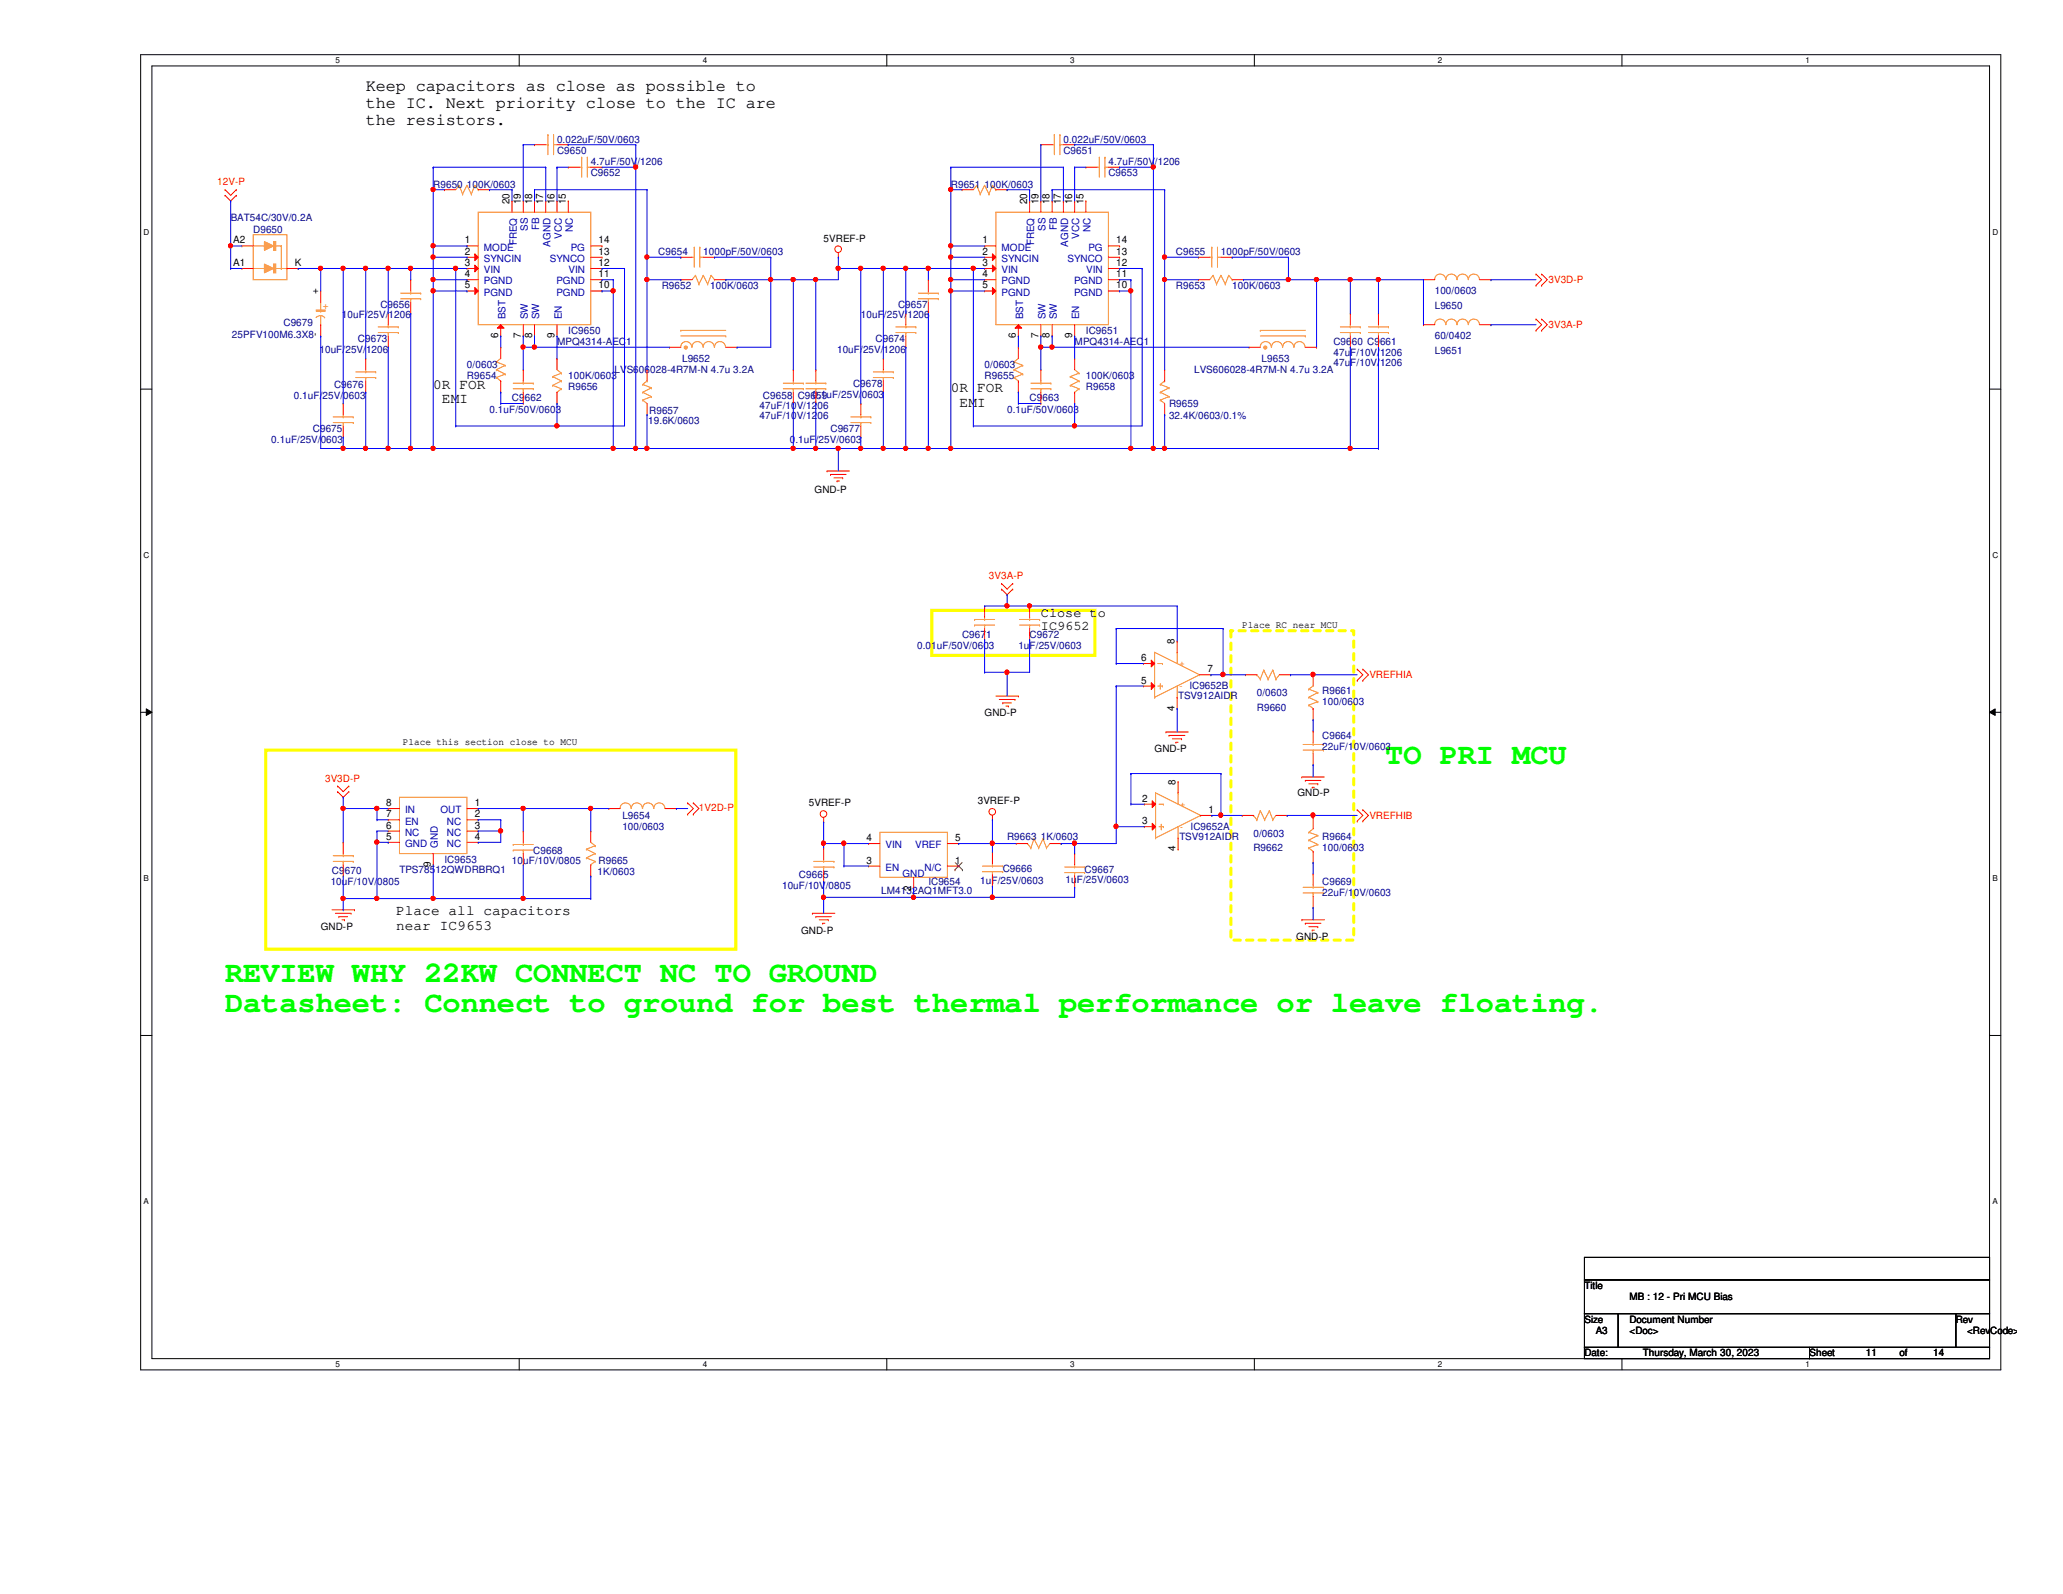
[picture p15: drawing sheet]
<svg xmlns="http://www.w3.org/2000/svg" width="279mm" height="216mm" viewBox="0 0 279 216" stroke-linecap="round" stroke-linejoin="round" font-family="sans-serif">
<defs><g id="words">
<g font-size="4.1" fill="#0f0">
<text x="187.6" y="103.5">TO PRI MCU</text>
<text x="30.5" y="133">REVIEW WHY 22KW CONNECT NC TO GROUND</text>
<text x="30.5" y="137.1">Datasheet: Connect to ground for best thermal performance or leave floating.</text>
</g>
<g font-size="2.3">
<text x="49.5" y="12.3">Keep capacitors as close as possible to</text>
<text x="49.5" y="14.6">the IC. Next priority close to the IC are</text>
<text x="49.5" y="16.9">the resistors.</text>
</g>
<g font-size="1.9">
<text x="58.7" y="52.7">0R FOR</text>
<text x="128.8" y="53.1">0R FOR</text>
<text x="59.9" y="54.6">EMI</text>
<text x="130" y="55.1">EMI</text>
<text x="53.6" y="124">Place all capacitors</text>
<text x="53.6" y="125.9">near IC9653</text>
</g>
<g font-size="1.8">
<text x="141" y="83.5">Close to</text>
<text x="141" y="85.3">IC9652</text>
</g>
<g font-size="1.4" fill="#000080">
<text x="75.4" y="19.3">0.022uF/50V/0603</text>
<text x="75.4" y="20.8">C9650</text>
<text x="80" y="22.4">4.7uF/50V/1206</text>
<text x="80" y="23.9">C9652</text>
<text x="144" y="19.3">0.022uF/50V/0603</text>
<text x="144" y="20.8">C9651</text>
<text x="150.1" y="22.4">4.7uF/50V/1206</text>
<text x="150.1" y="23.9">C9653</text>
<text x="31.2" y="30">BAT54C/30V/0.2A</text>
<text x="58.7" y="25.4">R9650 100K/0603</text>
<text x="128.8" y="25.4">R9651 100K/0603</text>
<text x="34.3" y="31.5">D9650</text>
<text x="89.2" y="34.5">C9654</text>
<text x="95.2" y="34.5">1000pF/50V/0603</text>
<text x="159.3" y="34.5">C9655</text>
<text x="165.4" y="34.5">1000pF/50V/0603</text>
<text x="51.5" y="41.7">C9656</text>
<text x="89.6" y="39.1">R9652</text>
<text x="96.2" y="39.1">100K/0603</text>
<text x="121.6" y="41.7">C9657</text>
<text x="159.3" y="39.1">R9653</text>
<text x="166.9" y="39.1">100K/0603</text>
<text x="194.3" y="39.9">100/0603</text>
<text x="194.3" y="41.9">L9650</text>
<text x="31.4" y="45.8">25PFV100M6.3X8</text>
<text x="38.4" y="44.2">C9679</text>
<text x="43.3" y="47.8">10uF/25V/1206</text>
<text x="46.3" y="43.1">10uF/25V/1206</text>
<text x="48.5" y="46.3">C9673</text>
<text x="75.4" y="46.7">MPQ4314-AEC1</text>
<text x="77" y="45.2">IC9650</text>
<text x="113.4" y="47.8">10uF/25V/1206</text>
<text x="116.6" y="43.1">10uF/25V/1206</text>
<text x="118.6" y="46.3">C9674</text>
<text x="145.5" y="46.7">MPQ4314-AEC1</text>
<text x="147.1" y="45.2">IC9651</text>
<text x="180.6" y="46.7">C9660 C9661</text>
<text x="194.3" y="46">60/0402</text>
<text x="194.3" y="48">L9651</text>
<text x="45.3" y="52.5">C9676</text>
<text x="63.2" y="49.8">0/0603</text>
<text x="63.2" y="51.3">R9654</text>
<text x="77" y="52.8">R9656</text>
<text x="77" y="51.3">100K/0603</text>
<text x="83.2" y="50.5">LVS606028-4R7M-N 4.7u 3.2A</text>
<text x="92.4" y="49">L9652</text>
<text x="110" y="53.9">0.1uF/25V/0603</text>
<text x="115.5" y="52.4">C9678</text>
<text x="133.3" y="49.8">0/0603</text>
<text x="133.3" y="51.3">R9655</text>
<text x="147.1" y="52.8">R9658</text>
<text x="147.1" y="51.3">100K/0603</text>
<text x="161.7" y="50.5">LVS606028-4R7M-N 4.7u 3.2A</text>
<text x="170.9" y="49">L9653</text>
<text x="180.6" y="49.6">47uF/10V/1206</text>
<text x="180.6" y="48.3">47uF/10V/1206</text>
<text x="36.7" y="60">0.1uF/25V/0603</text>
<text x="39.8" y="54.1">0.1uF/25V/0603</text>
<text x="42.4" y="58.5">C9675</text>
<text x="66.3" y="55.9">0.1uF/50V/0603</text>
<text x="69.3" y="54.4">C9662</text>
<text x="87.8" y="57.4">19.6K/0603</text>
<text x="87.9" y="56">R9657</text>
<text x="102.9" y="55.4">47uF/10V/1206</text>
<text x="102.9" y="56.8">47uF/10V/1206</text>
<text x="103.3" y="54.1">C9658 C9659</text>
<text x="107" y="60">0.1uF/25V/0603</text>
<text x="112.5" y="58.5">C9677</text>
<text x="136.4" y="55.9">0.1uF/50V/0603</text>
<text x="139.4" y="54.4">C9663</text>
<text x="158.3" y="56.8">32.4K/0603/0.1%</text>
<text x="158.3" y="55.1">R9659</text>
<text x="124.2" y="87.9">0.01uF/50V/0603</text>
<text x="130.3" y="86.4">C9671</text>
<text x="137.9" y="87.9">1uF/25V/0603</text>
<text x="139.4" y="86.4">C9672</text>
<text x="159.6" y="94.7">TSV912AIDR</text>
<text x="161.1" y="93.4">IC9652B</text>
<text x="170.2" y="94.3">0/0603</text>
<text x="179.1" y="94">R9661</text>
<text x="179.1" y="95.5">100/0603</text>
<text x="170.2" y="96.3">R9660</text>
<text x="179.1" y="101.6">22uF/10V/0603</text>
<text x="179.1" y="100.1">C9664</text>
<text x="84.3" y="112.4">100/0603</text>
<text x="84.3" y="110.9">L9654</text>
<text x="136.4" y="113.8">R9663 1K/0603</text>
<text x="159.7" y="113.8">TSV912AIDR</text>
<text x="161.2" y="112.4">IC9652A</text>
<text x="169.8" y="113.3">0/0603</text>
<text x="179.1" y="113.8">R9664</text>
<text x="44.8" y="119.9">10uF/10V/0805</text>
<text x="45" y="118.4">C9670</text>
<text x="54.1" y="118.2">TPS78512QWDRBRQ1</text>
<text x="60.2" y="116.8">IC9653</text>
<text x="69.3" y="117">10uF/10V/0805</text>
<text x="72.2" y="115.6">C9668</text>
<text x="80.9" y="118.5">1K/0603</text>
<text x="81.1" y="117">R9665</text>
<text x="108.2" y="119">C9665</text>
<text x="125.7" y="119.9">IC9654</text>
<text x="132.8" y="119.7">1uF/25V/0603</text>
<text x="135.8" y="118.1">C9666</text>
<text x="144.3" y="119.6">1uF/25V/0603</text>
<text x="146.9" y="118.2">C9667</text>
<text x="169.8" y="115.3">R9662</text>
<text x="179.1" y="115.3">100/0603</text>
<text x="179.1" y="119.9">C9669</text>
<text x="105.9" y="120.4">10uF/10V/0805</text>
<text x="119.3" y="121.1">LM4132AQ1MFT3.0</text>
<text x="179.1" y="121.4">22uF/10V/0603</text>
</g>
<g font-size="1.4" fill="#f00">
<text x="29.4" y="25.1">12V-P</text>
<text x="209.7" y="38.4">3V3D-P</text>
<text x="209.7" y="44.4">3V3A-P</text>
<text x="133.9" y="78.4">3V3A-P</text>
<text x="185.5" y="91.9">VREFHIA</text>
<text x="44" y="105.9">3V3D-P</text>
<text x="94.7" y="109.8">1V2D-P</text>
<text x="185.5" y="110.9">VREFHIB</text>
</g>
<g font-size="1.4">
<text x="69" y="27.7" transform="rotate(-90 69 27.7)">20</text>
<text x="70.5" y="27.7" transform="rotate(-90 70.5 27.7)">19</text>
<text x="72.1" y="27.7" transform="rotate(-90 72.1 27.7)">18</text>
<text x="73.6" y="27.7" transform="rotate(-90 73.6 27.7)">17</text>
<text x="75.1" y="27.7" transform="rotate(-90 75.1 27.7)">16</text>
<text x="76.6" y="27.7" transform="rotate(-90 76.6 27.7)">15</text>
<text x="139.1" y="27.7" transform="rotate(-90 139.1 27.7)">20</text>
<text x="140.6" y="27.7" transform="rotate(-90 140.6 27.7)">19</text>
<text x="142.2" y="27.7" transform="rotate(-90 142.2 27.7)">18</text>
<text x="143.7" y="27.7" transform="rotate(-90 143.7 27.7)">17</text>
<text x="145.2" y="27.7" transform="rotate(-90 145.2 27.7)">16</text>
<text x="146.7" y="27.7" transform="rotate(-90 146.7 27.7)">15</text>
<text x="31.6" y="33">A2</text>
<text x="62.9" y="33">1</text>
<text x="62.9" y="34.5">2</text>
<text x="81.1" y="34.5">13</text>
<text x="81.1" y="33">14</text>
<text x="111.5" y="32.7">5VREF-P</text>
<text x="133.1" y="33">1</text>
<text x="133.1" y="34.5">2</text>
<text x="151.2" y="34.5">13</text>
<text x="151.2" y="33">14</text>
<text x="31.6" y="36">A1</text>
<text x="39.9" y="36">K</text>
<text x="43.1" y="39.9" transform="rotate(-90 43.1 39.9)">+</text>
<text x="62.9" y="39.1">5</text>
<text x="62.9" y="36">3</text>
<text x="62.9" y="37.5">4</text>
<text x="81.1" y="39.1">10</text>
<text x="81.1" y="37.5">11</text>
<text x="81.1" y="36">12</text>
<text x="133.1" y="39.1">5</text>
<text x="133.1" y="36">3</text>
<text x="133.1" y="37.5">4</text>
<text x="151.2" y="39.1">10</text>
<text x="151.2" y="37.5">11</text>
<text x="151.2" y="36">12</text>
<text x="43.1" y="45.5" transform="rotate(-90 43.1 45.5)">-</text>
<text x="67.5" y="45.8" transform="rotate(-90 67.5 45.8)">6</text>
<text x="70.5" y="45.8" transform="rotate(-90 70.5 45.8)">7</text>
<text x="72.1" y="45.8" transform="rotate(-90 72.1 45.8)">8</text>
<text x="75.1" y="45.8" transform="rotate(-90 75.1 45.8)">9</text>
<text x="137.6" y="45.8" transform="rotate(-90 137.6 45.8)">6</text>
<text x="140.6" y="45.8" transform="rotate(-90 140.6 45.8)">7</text>
<text x="142.2" y="45.8" transform="rotate(-90 142.2 45.8)">8</text>
<text x="145.2" y="45.8" transform="rotate(-90 145.2 45.8)">9</text>
<text x="110.3" y="66.7">GND-P</text>
<text x="154.6" y="89.5">6</text>
<text x="159.1" y="87.3" transform="rotate(-90 159.1 87.3)">8</text>
<text x="168.2" y="85">Place RC near MCU</text>
<text x="154.6" y="92.6">5</text>
<text x="163.5" y="91.1">7</text>
<text x="54.6" y="100.9">Place this section close to MCU</text>
<text x="133.3" y="97">GND-P</text>
<text x="156.4" y="101.9">GND-P</text>
<text x="159.1" y="96.3" transform="rotate(-90 159.1 96.3)">4</text>
<text x="159.2" y="106.3" transform="rotate(-90 159.2 106.3)">8</text>
<text x="175.7" y="107.9">GND-P</text>
<text x="52.3" y="113.7">5</text>
<text x="52.3" y="112.2">6</text>
<text x="52.3" y="110.7">7</text>
<text x="52.3" y="109.2">8</text>
<text x="64.3" y="110.7">2</text>
<text x="64.3" y="109.2">1</text>
<text x="64.3" y="112.2">3</text>
<text x="64.3" y="113.7">4</text>
<text x="109.6" y="109.2">5VREF-P</text>
<text x="117.3" y="113.9">4</text>
<text x="129.4" y="113.9">5</text>
<text x="132.4" y="108.9">3VREF-P</text>
<text x="154.7" y="108.6">2</text>
<text x="154.7" y="111.6">3</text>
<text x="163.7" y="110.1">1</text>
<text x="58.3" y="117.4" transform="rotate(-90 58.3 117.4)">9</text>
<text x="117.3" y="117">3</text>
<text x="129.4" y="117">1</text>
<text x="159.2" y="115.3" transform="rotate(-90 159.2 115.3)">4</text>
<text x="43.4" y="126">GND-P</text>
<text x="123.4" y="120.6" transform="rotate(-90 123.4 120.6)">2</text>
<text x="108.5" y="126.4">GND-P</text>
<text x="175.6" y="127.3">GND-P</text>
<text x="214.6" y="174.6">Title</text>
<text x="214.6" y="179.2">Size</text>
<text x="220.7" y="179.2">Document Number</text>
<text x="220.7" y="176.1">MB : 12 - Pri MCU Bias</text>
<text x="264.9" y="179.2">Rev</text>
<text x="214.6" y="183.7">Date:</text>
<text x="216.1" y="180.7">A3</text>
<text x="220.7" y="180.7">&lt;Doc&gt;</text>
<text x="222.5" y="183.7">Thursday, March 30, 2023</text>
<text x="245.1" y="183.7">Sheet</text>
<text x="252.7" y="183.7">11</text>
<text x="257.3" y="183.7">of</text>
<text x="261.8" y="183.7">14</text>
<text x="266.4" y="180.7">&lt;RevCode&gt;</text>
</g>
<g font-size="1.4" fill="#0000a0">
<text x="65.5" y="34">MODE</text>
<text x="65.5" y="35.5">SYNCIN</text>
<text x="70" y="33.2" transform="rotate(-90 70 33.2)">FREQ</text>
<text x="71.5" y="31.3" transform="rotate(-90 71.5 31.3)">SS</text>
<text x="73" y="31.2" transform="rotate(-90 73 31.2)">FB</text>
<text x="74.5" y="35.5">SYNCO</text>
<text x="74.5" y="33.4" transform="rotate(-90 74.5 33.4)">AGND</text>
<text x="76.1" y="32.3" transform="rotate(-90 76.1 32.3)">VCC</text>
<text x="77.3" y="34">PG</text>
<text x="77.6" y="31.5" transform="rotate(-90 77.6 31.5)">NC</text>
<text x="135.6" y="34">MODE</text>
<text x="135.6" y="35.5">SYNCIN</text>
<text x="140.1" y="33.2" transform="rotate(-90 140.1 33.2)">FREQ</text>
<text x="141.6" y="31.3" transform="rotate(-90 141.6 31.3)">SS</text>
<text x="143.1" y="31.2" transform="rotate(-90 143.1 31.2)">FB</text>
<text x="144.6" y="35.5">SYNCO</text>
<text x="144.7" y="33.4" transform="rotate(-90 144.7 33.4)">AGND</text>
<text x="146.2" y="32.3" transform="rotate(-90 146.2 32.3)">VCC</text>
<text x="147.4" y="34">PG</text>
<text x="147.7" y="31.5" transform="rotate(-90 147.7 31.5)">NC</text>
<text x="65.5" y="40">PGND</text>
<text x="65.5" y="37">VIN</text>
<text x="65.5" y="38.5">PGND</text>
<text x="75.4" y="40">PGND</text>
<text x="75.4" y="38.5">PGND</text>
<text x="77" y="37">VIN</text>
<text x="135.6" y="40">PGND</text>
<text x="135.6" y="37">VIN</text>
<text x="135.6" y="38.5">PGND</text>
<text x="145.5" y="40">PGND</text>
<text x="145.5" y="38.5">PGND</text>
<text x="147.1" y="37">VIN</text>
<text x="68.5" y="43.2" transform="rotate(-90 68.5 43.2)">BST</text>
<text x="71.5" y="43.2" transform="rotate(-90 71.5 43.2)">SW</text>
<text x="73" y="43.2" transform="rotate(-90 73 43.2)">SW</text>
<text x="76.1" y="43.2" transform="rotate(-90 76.1 43.2)">EN</text>
<text x="138.6" y="43.2" transform="rotate(-90 138.6 43.2)">BST</text>
<text x="141.6" y="43.2" transform="rotate(-90 141.6 43.2)">SW</text>
<text x="143.1" y="43.2" transform="rotate(-90 143.1 43.2)">SW</text>
<text x="146.2" y="43.2" transform="rotate(-90 146.2 43.2)">EN</text>
<text x="54.9" y="113.2">NC</text>
<text x="54.9" y="111.7">EN</text>
<text x="54.9" y="110.2">IN</text>
<text x="59.6" y="110.2">OUT</text>
<text x="60.5" y="111.7">NC</text>
<text x="60.5" y="113.2">NC</text>
<text x="54.9" y="114.7">GND</text>
<text x="59.3" y="114.8" transform="rotate(-90 59.3 114.8)">GND</text>
<text x="60.5" y="114.7">NC</text>
<text x="119.9" y="117.9">EN</text>
<text x="119.9" y="114.9">VIN</text>
<text x="122.2" y="118.8">GND</text>
<text x="124" y="114.9">VREF</text>
<text x="125.2" y="117.9">N/C</text>
</g>
<text font-size="1.4" fill="#f88607" x="43.7" y="41.9">+</text>
<g font-size="1.2" fill="#f88607">
<text x="159.7" y="90.2">+</text>
<text x="159.7" y="93.4">-</text>
<text x="159.9" y="109.3">+</text>
<text x="159.9" y="112.4">-</text>
</g>
<g font-size="1.1">
<text x="45.4" y="8.6">5</text>
<text x="95.2" y="8.6">4</text>
<text x="144.9" y="8.6">3</text>
<text x="194.7" y="8.6">2</text>
<text x="244.5" y="8.6">1</text>
<text x="19.4" y="31.8">D</text>
<text x="269.8" y="31.8">D</text>
<text x="19.4" y="75.6">C</text>
<text x="269.8" y="75.6">C</text>
<text x="19.4" y="119.3">B</text>
<text x="269.8" y="119.3">B</text>
<text x="19.4" y="163.1">A</text>
<text x="269.8" y="163.1">A</text>
<text x="45.4" y="185.2">5</text>
<text x="95.2" y="185.2">4</text>
<text x="144.9" y="185.2">3</text>
<text x="194.7" y="185.2">2</text>
<text x="244.5" y="185.2">1</text>
</g>
</g></defs>
<path d="M19.1 7.4h251.9v178.1h-251.9zM20.6 8.9h248.9v175.1h-248.9z" fill="none" stroke="#000" stroke-width=".14"/>
<g fill="#fff">
<path d="M45.4 7.6h.6v1.2h-.6z"/>
<path d="M45.4 184.2h.6v1.2h-.6z"/>
</g>
<path d="M70.3 7.4v1.5M70.3 184v1.5" fill="none" stroke="#000" stroke-width=".14"/>
<g fill="#fff">
<path d="M95.2 7.6h.6v1.2h-.6z"/>
<path d="M95.2 184.2h.6v1.2h-.6z"/>
</g>
<path d="M120.1 7.4v1.5M120.1 184v1.5" fill="none" stroke="#000" stroke-width=".14"/>
<g fill="#fff">
<path d="M144.9 7.6h.6v1.2h-.6z"/>
<path d="M144.9 184.2h.6v1.2h-.6z"/>
</g>
<path d="M169.9 7.4v1.5M169.9 184v1.5" fill="none" stroke="#000" stroke-width=".14"/>
<g fill="#fff">
<path d="M194.7 7.6h.6v1.2h-.6z"/>
<path d="M194.7 184.2h.6v1.2h-.6z"/>
</g>
<path d="M219.7 7.4v1.5M219.7 184v1.5" fill="none" stroke="#000" stroke-width=".14"/>
<g fill="#fff">
<path d="M244.5 7.6h.6v1.2h-.6z"/>
<path d="M244.5 184.2h.6v1.2h-.6z"/>
<path d="M19.4 30.8h.8v1.2h-.8z"/>
<path d="M269.8 30.8h.8v1.2h-.8z"/>
<path d="M19.4 74.6h.8v1.2h-.8z"/>
<path d="M269.8 74.6h.8v1.2h-.8z"/>
</g>
<path d="M19.1 52.7h1.5M269.5 52.7h1.5" fill="none" stroke="#000" stroke-width=".14"/>
<g fill="#fff">
<path d="M19.4 118.4h.8v1.1h-.8z"/>
<path d="M269.8 118.4h.8v1.1h-.8z"/>
</g>
<path d="M19.1 96.5h1.5M19.8 96l.8 .5-.8 .4zM269.5 96.5l.7-.5v.9zM269.5 96.5h1.5" fill="none" stroke="#000" stroke-width=".14"/>
<path d="M19.8 96l.8 .5-.8 .4zM269.5 96.5l.7-.5v.9z" fill="#000"/>
<g fill="#fff">
<path d="M19.4 162.1h.8v1.2h-.8z"/>
<path d="M269.8 162.1h.8v1.2h-.8z"/>
</g>
<path d="M19.1 140.2h1.5M269.5 140.2h1.5M214.6 170.3h54.9v3.1h-54.9zM214.6 173.4h54.9v4.5h-54.9zM214.6 177.9h4.6v4.6h-4.6zM219.2 177.9h45.7v4.6h-45.7zM264.9 177.9h4.6v4.6h-4.6zM214.6 182.5h30.5v1.5h-30.5zM245.1 182.5h24.4v1.5h-24.4z" fill="none" stroke="#000" stroke-width=".14"/>
<path d="M166.7 85.4h16.6v41.9h-16.6z" fill="none" stroke="#ff0" stroke-width=".42" stroke-dasharray=".8 .8"/>
<path d="M126.2 82.7h22.1v6.1h-22.1zM36 101.6h63.7v27h-63.7z" fill="none" stroke="#ff0" stroke-width=".42"/>
<g fill="none" stroke="#f00" stroke-width=".14">
<path d="M30.5 26.5h.1M30.5 25.7h.1M30.5 26.5l.7 .7 .8-.7M30.5 25.7l.7 .8 .8-.8M32 26.5h.1M32 25.7h.1M113.5 34.8h.1M113.5 34.2v.6M130.3 25.7h.1M130.3 25.7h1.5M134.9 25.7h1.5M136.4 25.7h.1"/>
<path d="M208 38.6h.1M208 37.1h.1M208 37.1l.8 .8-.8 .7M208.8 38.6h.1M208.8 37.1h.1M208.8 37.1l.8 .8-.8 .7M157.7 56.2h.1M157.7 50.1h.1M157.7 50.1v1.5M157.7 54.7v1.5M192.8 44h.1M192.8 44h1.5"/>
<path d="M200.4 44h1.5M201.9 44h.1M208 44.7h.1M208 43.2h.1M208 43.2l.8 .8-.8 .7M208.8 44.7h.1M208.8 43.2h.1M208.8 43.2l.8 .8-.8 .7M112 63.8h.1M112 63.8h3.1M112.5 64.3h.1M112.5 64.3h2.1"/>
<path d="M112.9 64.7h1.2M113.4 65.2h.1M113.4 65.2h.3M114.1 64.7h.1M135.6 79.8h.1M135.6 79h.1M135.6 79.8l.8 .8 .8-.8M135.6 79l.8 .8 .8-.8M137.2 79.8h.1M137.2 79h.1M134.9 94.3h3M135.3 94.7h2.2"/>
<path d="M135.8 95.2h.1M135.8 95.2h1.2M136.2 95.6h.4M136.6 95.6h.1M137.5 94.7h.1M137.9 94.3h.1M157.9 99.1h.1M157.9 99.1h3.1M158.3 99.6h.1M158.3 99.6h2.2M183.8 92.2h.1M183.8 90.6h.1"/>
<path d="M183.8 90.6l.8 .8-.8 .8M184.6 92.2h.1M184.6 90.6h.1M184.6 90.6l.7 .8-.7 .8M45.7 107.2h.1M45.7 106.5h.1M45.7 107.2l.8 .8 .7-.8M45.7 106.5l.8 .7 .7-.7M47.2 107.2h.1M47.2 106.5h.1M93.1 110.3h.1M93.1 108.8h.1"/>
<path d="M93.1 108.8l.8 .7-.8 .8M93.9 110.3h.1M93.9 108.8h.1M93.9 108.8l.8 .7-.8 .8M111.5 111.3h.1M111.5 110.7v.6M134.4 111h.1M134.4 110.4v.6M158.8 100.1h1.2M159.3 100.5h.1M159.3 100.5h.3M160 100.1h.1"/>
<path d="M176.3 105.2h.1M176.3 105.2h3.1M176.8 105.7h.1M176.8 105.7h2.1M177.2 106.2h1.3M177.7 106.6h.1M177.7 106.6h.3M178.5 106.2h.1M183.8 111.2h.1M183.8 109.7h.1M183.8 109.7l.8 .7-.8 .8M184.6 111.2h.1"/>
<path d="M184.6 109.7h.1M184.6 109.7l.7 .7-.7 .8M45 123.2h3M45.4 123.7h2.1M45.9 124.2h.1M45.9 124.2h1.2M46.3 124.6h.4M46.7 124.6h.1M47.5 123.7h.1M48 123.2h.1M110 123.7h.1M110 123.7h3.1"/>
<path d="M110.5 124.2h.1M110.5 124.2h2.1M111 124.6h1.2M111.4 125.1h.1M111.4 125.1h.3M112.2 124.6h.1M176.3 124.6h.1M176.3 124.6h3.1M176.8 125.1h.1M176.8 125.1h2.1M177.2 125.5h1.3M177.7 126h.1"/>
<path d="M177.7 126h.3M178.5 125.5h.1"/>
<circle cx="113.5" cy="33.8" r=".45"/>
<circle cx="111.5" cy="110.3" r=".45"/>
<circle cx="134.4" cy="110" r=".45"/>
</g>
<g fill="none" stroke="#f88607" stroke-width=".14">
<path d="M132.3 25.1h.1M132.3 25.1l-.5 .6M132.3 25.1l.5 1.2M132.8 26.3h.1M133.4 25.1h.1M133.4 25.1l-.6 1.2M133.4 25.1l.5 1.2M133.9 26.3h.1M134.4 25.1h.1M134.4 25.1l.5 .6M134.4 25.1l-.5 1.2M134.9 25.7h.1"/>
<path d="M157.1 54.2h.1M157.1 53.1h.1M157.1 52.1h.1M157.1 54.2l.6 .5M157.1 53.1l1.2 .6M157.1 52.1l1.2 .4M157.7 51.6h.1M157.7 51.6l-.6 .5M158.3 53.7h.1M158.3 52.5h.1M158.3 53.7l-1.2 .5M158.3 52.5l-1.2 .6"/>
<path d="M194.3 44a.74 .74 0 0 1 .8-.8 .74 .74 0 0 1 .7 .8M195.8 44a.74 .74 0 0 1 .8-.8 .74 .74 0 0 1 .7 .8M197.4 44a.74 .74 0 0 1 .7-.8 .74 .74 0 0 1 .7 .8M198.9 44a.74 .74 0 0 1 .7-.8 .74 .74 0 0 1 .8 .8"/>
</g>
<path d="M37 35.8h.3v1.2h-.3z" fill-rule="evenodd" fill="#f88607"/>
<path d="M37 35.8h.3v1.2h-.3z" fill="none" stroke="#f88607" stroke-width=".14"/>
<path d="M37 32.7h.3v1.2h-.3z" fill-rule="evenodd" fill="#f88607"/>
<path d="M34.3 31.8h4.6v6.1h-4.6zM34.3 33.3h1.5M34.3 36.4h1.5M35.8 36.4h.1M35.8 33.3h.1M37 32.7h.3v1.2h-.3zM37.3 33.3h.8M37.3 36.4h1.6M38.1 33.3h.1M38.1 36.4h.1M38.1 33.3v3.1M38.9 36.4h.1" fill="none" stroke="#f88607" stroke-width=".14"/>
<path d="M35.8 35.8l1.2 .6-1.2 .6z" fill-rule="evenodd" fill="#f88607"/>
<path d="M35.8 35.8l1.2 .6-1.2 .6z" fill="none" stroke="#f88607" stroke-width=".14"/>
<path d="M35.8 32.7l1.2 .6-1.2 .6z" fill-rule="evenodd" fill="#f88607"/>
<g fill="none" stroke="#f88607" stroke-width=".14">
<path d="M35.8 32.7l1.2 .6-1.2 .6zM144.2 118.2h2.7M144.2 117.4h2.7M145.5 117.4h.1M145.5 118.2h.1M145.5 117.1v.3M145.5 118.2v.5M146.9 118.2h.1M146.9 117.4h.1M156.5 113.5h.1M156.5 107.4h.1M156.5 107.4l6.1 3"/>
<path d="M156.5 107.4v6.1M157 112h.6M157 108.9h.6M157.3 112.3h.1M157.3 111.6v.7M157.6 112h.1M157.6 108.9h.1M159.6 113.5h.1M159.6 107.4h.1M159.6 107.4v1.5M159.6 112v1.5M162.6 110.4h.1"/>
<path d="M162.6 110.4l-6.1 3.1"/>
</g>
<path d="M32.8 36.4h.1M32.8 33.3h.1M32.8 36.4h1.5M32.8 33.3h1.5M38.9 36.4h1.5M40.4 36.4h.1M145.5 115.6h.1M145.5 115.6v1.5M145.5 118.7v1.5M145.5 120.2h.1" fill="none" stroke="#f00" stroke-width=".14"/>
<path d="M156 108.5l.5 .4-.5 .5z" fill="#f00"/>
<path d="M155 108.9h.1M155 108.9h1.5M156 108.5l.5 .4-.5 .5z" fill="none" stroke="#f00" stroke-width=".14"/>
<path d="M156 111.5l.5 .5-.5 .4z" fill="#f00"/>
<g fill="none" stroke="#f00" stroke-width=".14">
<path d="M72.4 19.6h.1M72.4 19.6h1.5M75.4 19.6h1.6M77 19.6h.1M92.2 37.9h.1M92.2 34.8h.1M92.2 37.9h1.5M92.2 34.8h1.5M95.3 34.8h1.5M96.8 34.8h.1M96.8 37.9h1.5M98.3 37.9h.1"/>
<path d="M52.6 42.5h.1M52.6 47h.1M52.6 42.5v1.5M52.6 45.5v1.5M67.8 47h.1M67.8 53.1h.1M67.8 47v1.6M67.8 51.6v1.5M137.9 47h.1M137.9 53.1h.1M137.9 47v1.6M137.9 51.6v1.5"/>
<path d="M70.9 112.6h.1M70.9 117.1h.1M70.9 112.6v1.5M70.9 115.6v1.5M155 112h.1M155 112h1.5M156 111.5l.5 .5-.5 .4zM159.6 105.9h.1M159.6 115h.1M159.6 105.9v1.5M159.6 113.5v1.5M162.6 110.4h1.5"/>
<path d="M164.1 110.4h.1"/>
</g>
<g fill="none" stroke="#f88607" stroke-width=".14">
<path d="M73.9 19.6h.3M74.2 19.6h.1M74.2 18.2h.1M74.2 18.2v2.8M75 18.2h.1M75 19.6h.1M75 19.6h.4M75 18.2v2.8M93.7 34.8h.3M94 34.8h.1M94 33.5h.1M94 33.5v2.7"/>
<path d="M94.2 37.3h.1M94.2 37.3l-.5 .6M94.2 37.3l.5 1.2M94.7 38.5h.1M94.8 33.5h.1M94.8 34.8h.1M94.8 34.8h.5M94.8 33.5v2.7M95.3 37.3h.1M95.3 37.3l-.6 1.2M95.3 37.3l.5 1.2M95.8 38.5h.1"/>
<path d="M96.3 37.3h.1M96.3 37.3l.5 .6M96.3 37.3l-.5 1.2M96.8 37.9h.1M51.2 45h2.7M51.2 44.3h2.7M52.6 44.3h.1M52.6 45h.1M52.6 44v.3M52.6 45v.5M53.9 45h.1M53.9 44.3h.1"/>
<path d="M67.2 49h.1M67.2 50.1h.1M67.2 51.1h.1M67.2 49l1.2 .5M67.2 50.1l1.2 .6M67.2 51.1l.6 .5M67.8 51.6h.1M67.8 48.6l-.6 .4M68.4 49.5h.1M68.4 50.7h.1M68.4 49.5l-1.2 .6M68.4 50.7l-1.2 .4"/>
<path d="M92.2 44.7h.1M92.2 47a.74 .74 0 0 1 .7-.7 .74 .74 0 0 1 .8 .7M92.2 45.5h6.1M92.2 44.7h6.1M93.7 47a.74 .74 0 0 1 .8-.7 .74 .74 0 0 1 .7 .7M95.3 47a.74 .74 0 0 1 .7-.7 .74 .74 0 0 1 .7 .7M96.8 47a.74 .74 0 0 1 .7-.7 .74 .74 0 0 1 .8 .7M98.3 45.5h.1M137.3 49h.1M137.3 50.1h.1M137.3 51.1h.1M137.3 49l1.2 .5"/>
<path d="M137.3 50.1l1.2 .6M137.3 51.1l.6 .5M137.9 51.6h.1M137.9 48.6l-.6 .4M138.5 49.5h.1M138.5 50.7h.1M138.5 49.5l-1.2 .6M138.5 50.7l-1.2 .4M69.5 115.1h.1M69.5 114.4h.1M69.5 115.1h2.7M69.5 114.4h2.7"/>
<path d="M70.9 114.4h.1M70.9 115.1h.1M70.9 114.1v.3M70.9 115.1v.5"/>
</g>
<path d="M92.7 46.9h.3l.1 .2-.1 .1-.1 .1-.2-.1z" fill-rule="evenodd" fill="#f88607"/>
<g fill="none" stroke="#f88607" stroke-width=".14">
<path d="M142.5 19.6h.3M142.8 19.6h.1M142.8 18.2h.1M142.8 18.2v2.8M143.6 18.2h.1M143.6 19.6h.1M143.6 19.6h.4M143.6 18.2v2.8M45.1 57.2h2.7M45.1 56.5h2.7M46.5 56.5h.1M46.5 57.2h.1"/>
<path d="M46.5 56.2v.3M46.5 57.2v.5M47.8 57.2h.1M47.8 56.5h.1M48.2 51.1h2.7M48.2 50.4h2.7M49.5 50.4h.1M49.5 51.1h.1M49.5 50.1v.3M49.5 51.1v.5M50.9 51.1h.1M50.9 50.4h.1"/>
<path d="M74.8 51h.1M74.8 52.2h.1M74.8 51l1.2 .6M74.8 52.2l1.2 .5M75.4 53.1h.1M75.4 50.1l.6 .4M76 51.6h.1M76 50.5h.1M76 52.7h.1M76 52.7l-.6 .4M76 50.5l-1.2 .5M76 51.6l-1.2 .6"/>
<path d="M92.7 46.9h.3l.1 .2-.1 .1-.1 .1-.2-.1zM115.2 57.2h2.7M115.2 56.5h2.7M116.6 56.5h.1M116.6 57.2h.1M116.6 56.2v.3M116.6 57.2v.5M117.9 57.2h.1M117.9 56.5h.1M121.3 45h2.7M121.3 44.3h2.7M122.7 44.3h.1"/>
<path d="M122.7 45h.1M122.7 44v.3M122.7 45v.5M124 45h.1M124 44.3h.1M170.7 44.7h.1M170.7 47a.74 .74 0 0 1 .7-.7 .74 .74 0 0 1 .8 .7M170.7 45.5h6.1M170.7 44.7h6.1M172.2 47a.74 .74 0 0 1 .8-.7 .74 .74 0 0 1 .7 .7M173.7 47a.74 .74 0 0 1 .8-.7 .74 .74 0 0 1 .7 .7M175.3 47a.74 .74 0 0 1 .7-.7 .74 .74 0 0 1 .7 .7"/>
<path d="M176.8 45.5h.1M79.4 115h.1M79.4 116.2h.1M79.4 115l1.2 .6M79.4 116.2l1.2 .5M80 117.1h.1M80 114.1l.6 .5M80.6 114.6h.1M80.6 115.6h.1M80.6 116.7h.1M80.6 114.6l-1.2 .4M80.6 115.6l-1.2 .6"/>
<path d="M80.6 116.7l-.6 .4M139.1 114.3h.1M139.1 114.3l.5 .5M139.6 114.8h.1M140 113.6h.1M140 113.6l.7 1.2M140 113.6l-.4 1.2M140.7 114.8h.1M141.3 113.6h.1M141.3 113.6l-.6 1.2M141.3 113.6l.4 1.2M141.7 114.8h.1"/>
<path d="M142.2 114.3l-.5 .5M169.8 110.4h.1M169.8 110.4l.4 .6M170.2 111h.1M170.7 109.8h.1M170.7 109.8l.6 1.2M170.7 109.8l-.5 1.2M171.3 111h.1M171.9 109.8h.1M171.9 109.8l-.6 1.2M171.9 109.8l.5 1.2M172.4 111h.1"/>
<path d="M172.8 110.4l-.4 .6"/>
</g>
<g fill="none" stroke="#f00" stroke-width=".14">
<path d="M141 19.6h.1M141 19.6h1.5M144 19.6h1.5M145.5 19.6h.1M46.5 54.7h.1M46.5 59.2h.1M46.5 54.7v1.5M46.5 57.7v1.5M49.5 48.6h.1M49.5 53.1h.1M49.5 48.6v1.5M49.5 51.6v1.5"/>
<path d="M75.4 48.6h.1M75.4 54.7h.1M75.4 48.6v1.5M75.4 53.1v1.6M90.7 47h.1M90.7 47h1.5M98.3 47h1.5M99.8 47h.1M116.6 54.7h.1M116.6 59.2h.1M116.6 54.7v1.5M116.6 57.7v1.5"/>
<path d="M122.7 42.5h.1M122.7 47h.1M122.7 42.5v1.5M122.7 45.5v1.5M80 112.6h.1M80 118.7h.1M80 112.6v1.5M80 117.1v1.6M137.6 114.3h.1M137.6 114.3h1.5M142.2 114.3h1.5M143.7 114.3h.1"/>
<path d="M168.2 110.4h.1M168.2 110.4h1.6M172.8 110.4h1.5M174.3 110.4h.1"/>
</g>
<path d="M171.2 46.9h.3l.1 .2-.1 .1-.1 .1-.2-.1z" fill-rule="evenodd" fill="#f88607"/>
<g fill="none" stroke="#f88607" stroke-width=".14">
<path d="M54.3 39.7h2.7M55.6 39.7h.1M55.6 39.4v.3M57 39.7h.1M163.8 34.8h.3M164.1 34.8h.1M164.1 33.5h.1M164.1 33.5v2.7M164.9 33.5h.1M164.9 34.8h.1M164.9 34.8h.5M164.9 33.5v2.7"/>
<path d="M54.3 40.5h2.7M55.6 40.5h.1M55.6 40.5v.4M57 40.5h.1M118.3 51.1h2.7M118.3 50.4h2.7M119.6 50.4h.1M119.6 51.1h.1M119.6 50.1v.3M119.6 51.1v.5M121 51.1h.1M121 50.4h.1"/>
<path d="M171.2 46.9h.3l.1 .2-.1 .1-.1 .1-.2-.1zM156.4 94.4h.1M156.4 88.3h.1M156.4 88.3l6.1 3.1M156.4 88.3v6.1M156.8 92.9h.6M156.8 89.9h.6M157.1 93.2h.1M157.1 92.6v.6M157.4 92.9h.1M157.4 89.9h.1M159.4 94.4h.1"/>
<path d="M159.4 88.3h.1M159.4 88.3v1.6M159.4 92.9v1.5M162.5 91.4h.1M162.5 91.4l-6.1 3M45.1 116.7h2.7M45.1 115.9h2.7M46.5 115.9h.1M46.5 116.7h.1M46.5 115.6v.3M46.5 116.7v.4M47.8 116.7h.1"/>
<path d="M47.8 115.9h.1M54.1 108h9.1v7.6h-9.1zM119.2 112.7h9.1v6.1h-9.1z"/>
</g>
<g fill="none" stroke="#f00" stroke-width=".14">
<path d="M55.6 37.9h.1M55.6 37.9v1.5M162.3 34.8h.1M162.3 34.8h1.5M165.4 34.8h1.5M166.9 34.8h.1M55.6 42.5h.1M55.6 40.9v1.6M119.6 48.6h.1M119.6 53.1h.1M119.6 48.6v1.5M119.6 51.6v1.5"/>
<path d="M169.2 47h.1M169.2 47h1.5M176.8 47h1.5M178.3 47h.1M46.5 114.1h.1M46.5 118.7h.1M46.5 114.1v1.5M46.5 117.1v1.6M52.6 114.1h.1M52.6 112.6h.1M52.6 111h.1M52.6 109.5h.1"/>
<path d="M52.6 111h1.5M52.6 114.1h1.5M52.6 109.5h1.5M52.6 112.6h1.5M58.7 117.1h.1M58.7 115.6v1.5M63.2 111h1.6M63.2 114.1h1.6M63.2 109.5h1.6M63.2 112.6h1.6M64.8 111h.1M64.8 109.5h.1"/>
<path d="M64.8 112.6h.1M64.8 114.1h.1M117.6 117.3h.1M117.6 114.3h.1M117.6 114.3h1.6M117.6 117.3h1.6M123.7 118.8v1.6M128.3 114.3h1.5M128.3 117.3h1.5M129.8 114.3h.1M129.8 117.3h.1M123.7 120.4h.1"/>
</g>
<path d="M129.3 117.8h.1M129.4 116.8l.9 1M130.3 116.8l-1 1M130.3 117.8h.1" fill="none" stroke="#804000" stroke-width=".14"/>
<path d="M155.9 89.4l.5 .5-.5 .4z" fill="#f00"/>
<path d="M154.9 89.9h.1M154.9 89.9h1.5M155.9 89.4l.5 .5-.5 .4z" fill="none" stroke="#f00" stroke-width=".14"/>
<path d="M155.9 92.5l.5 .4-.5 .5z" fill="#f00"/>
<g fill="none" stroke="#f00" stroke-width=".14">
<path d="M77 22.6h.1M77 22.6h1.5M80 22.6h1.5M81.5 22.6h.1M147.1 22.6h.1M147.1 22.6h1.5M150.1 22.6h1.5M151.6 22.6h.1M162.3 37.9h.1M162.3 37.9h1.5M166.9 37.9h1.5M168.4 37.9h.1"/>
<path d="M70.9 50.1h.1M70.9 54.7h.1M70.9 50.1v1.5M70.9 53.1v1.6M145.5 48.6h.1M145.5 54.7h.1M145.5 48.6v1.5M145.5 53.1v1.6M182.9 42.5h.1M182.9 47h.1M182.9 42.5v1.5M182.9 45.5v1.5"/>
<path d="M186.7 42.5h.1M186.7 47h.1M186.7 42.5v1.5M186.7 45.5v1.5M154.9 92.9h.1M154.9 92.9h1.5M155.9 92.5l.5 .4-.5 .5zM159.4 86.8h.1M159.4 96h.1M159.4 86.8v1.5M159.4 94.4v1.6M162.5 91.4h1.5"/>
<path d="M164 91.4h.1M177.8 99h.1M177.8 91.4h.1M177.8 97.5h.1M177.8 91.4v1.5M177.8 96v1.5M177.8 99v1.5M177.8 110.7h.1M177.8 116.8h.1M177.8 103.6h.1M177.8 118.4h.1M177.8 102.1v1.5"/>
<path d="M177.8 110.7v1.6M177.8 115.3v1.5M177.8 118.4v1.5M177.8 122.9h.1M177.8 121.4v1.5"/>
</g>
<g fill="none" stroke="#f88607" stroke-width=".14">
<path d="M64.8 28.7h15.2v15.3h-15.2zM78.5 22.6h.3M78.8 22.6h.1M78.8 21.3h.1M78.8 21.3v2.7M79.5 21.3h.1M79.5 22.6h.1M79.5 22.6h.5M79.5 21.3v2.7M148.6 22.6h.3M148.9 22.6h.1M148.9 21.3h.1"/>
<path d="M148.9 21.3v2.7M149.6 21.3h.1M149.6 22.6h.1M149.6 22.6h.5M149.6 21.3v2.7M164.3 37.3h.1M164.3 37.3l-.5 .6M164.3 37.3l.5 1.2M164.8 38.5h.1M165.4 37.3h.1M165.4 37.3l-.6 1.2M165.4 37.3l.5 1.2"/>
<path d="M165.9 38.5h.1M166.4 37.3h.1M166.4 37.3l.5 .6M166.4 37.3l-.5 1.2M166.9 37.9h.1M69.5 52.7h2.7M69.5 51.9h2.7M70.9 51.9h.1M70.9 52.7h.1M70.9 51.6v.3M70.9 52.7v.4M72.2 52.7h.1"/>
<path d="M72.2 51.9h.1M144.9 51h.1M144.9 52.2h.1M144.9 51l1.2 .6M144.9 52.2l1.2 .5M145.5 53.1h.1M145.5 50.1l.6 .4M146.1 51.6h.1M146.1 50.5h.1M146.1 52.7h.1M146.1 52.7l-.6 .4M146.1 50.5l-1.2 .5"/>
<path d="M146.1 51.6l-1.2 .6M181.5 45h2.7M181.5 44.3h2.7M182.9 44.3h.1M182.9 45h.1M182.9 44v.3M182.9 45v.5M184.2 45h.1M184.2 44.3h.1M185.3 45h2.7M185.3 44.3h2.7M186.7 44.3h.1"/>
<path d="M186.7 45h.1M186.7 44v.3M186.7 45v.5M188 45h.1M188 44.3h.1M177.2 94.4h.1M177.2 93.3h.1M177.2 95.5h.1M177.2 95.5l.6 .5M177.2 93.3l1.3 .5M177.2 94.4l1.3 .6M177.8 96h.1"/>
<path d="M177.8 92.9l-.6 .4M178.5 93.8h.1M178.5 95h.1M178.5 93.8l-1.3 .6M178.5 95l-1.3 .5M176.5 101.6h2.7M176.5 100.8h2.7M177.2 113.8h.1M177.2 112.7h.1M177.2 114.8h.1M177.2 114.8l.6 .5M177.2 112.7l1.3 .5"/>
<path d="M177.2 113.8l1.3 .6M177.8 115.3h.1M177.8 100.8h.1M177.8 101.6h.1M177.8 112.3l-.6 .4M177.8 100.5v.3M177.8 101.6v.5M177.8 119.9v.3M178.5 113.2h.1M178.5 114.4h.1M178.5 113.2l-1.3 .6M178.5 114.4l-1.3 .4"/>
<path d="M179.2 101.6h.1M179.2 100.8h.1M176.5 120.9h2.7M176.5 120.2h2.7M177.8 120.2h.1M177.8 120.9h.1M177.8 120.9v.5M179.2 120.9h.1M179.2 120.2h.1"/>
</g>
<path d="M64.3 38.9l.5 .5-.5 .5z" fill="#f00"/>
<path d="M63.2 39.4h.1M63.2 39.4h1.6M64.3 38.9l.5 .5-.5 .5z" fill="none" stroke="#f00" stroke-width=".14"/>
<path d="M67.4 44.4l.4-.4 .5 .4z" fill="#f00"/>
<path d="M67.4 44.4l.4-.4 .5 .4zM67.8 45.5h.1M67.8 44v1.5" fill="none" stroke="#f00" stroke-width=".14"/>
<path d="M64.3 35.9l.5 .5-.5 .4z" fill="#f00"/>
<path d="M63.2 36.4h.1M63.2 33.3h.1M63.2 36.4h1.6M63.2 33.3h1.6M64.3 35.9l.5 .5-.5 .4z" fill="none" stroke="#f00" stroke-width=".14"/>
<path d="M64.3 34.4l.5 .4-.5 .5z" fill="#f00"/>
<g fill="none" stroke="#f00" stroke-width=".14">
<path d="M63.2 34.8h.1M63.2 37.9h.1M63.2 34.8h1.6M63.2 37.9h1.6M64.3 34.4l.5 .4-.5 .5zM69.3 27.2h.1M69.3 27.2v1.5M70.9 27.2h.1M70.9 27.2v1.5M72.4 27.2h.1M72.4 27.2v1.5M73.9 27.2h.1"/>
<path d="M73.9 27.2v1.5M75.4 27.2h.1M75.4 27.2v1.5M77 27.2h.1M77 27.2v1.5M80 34.8h1.5M80 37.9h1.5M80 39.4h1.5M80 36.4h1.5M80 33.3h1.5M81.5 39.4h.1M81.5 37.9h.1"/>
<path d="M81.5 36.4h.1M81.5 34.8h.1M81.5 33.3h.1M125.7 37.9h.1M125.7 37.9v1.5M192.8 37.9h.1M192.8 37.9h1.5M200.4 37.9h1.5M201.9 37.9h.1M70.9 45.5h.1M70.9 44v1.5M72.4 45.5h.1"/>
<path d="M72.4 44v1.5M75.4 45.5h.1M75.4 44v1.5M87.6 56.2h.1M87.6 50.1h.1M87.6 50.1v1.5M87.6 54.7v1.5M107.4 50.1h.1M107.4 54.7h.1M107.4 50.1v1.5M107.4 53.1v1.6M110.5 50.1h.1"/>
<path d="M110.5 54.7h.1M110.5 50.1v1.5M110.5 53.1v1.6M125.7 42.5h.1M125.7 40.9v1.6M133.4 82.1h.1M133.4 86.7h.1M133.4 82.1v1.5M133.4 85.1v1.6M168.7 91.4h.1M168.7 91.4h1.5M173.3 91.4h1.5"/>
<path d="M174.8 91.4h.1M111.5 114.8h.1M111.5 119.4h.1M111.5 114.8v1.6M111.5 117.9v1.5M134.4 115.4h.1M134.4 115.4v1.6M134.4 118.5v1.5M134.4 120h.1"/>
</g>
<g fill="none" stroke="#f88607" stroke-width=".14">
<path d="M124.4 39.7h2.7M125.7 39.7h.1M125.7 39.4v.3M127.1 39.7h.1M194.3 37.9a.74 .74 0 0 1 .8-.8 .74 .74 0 0 1 .7 .8M195.8 37.9a.74 .74 0 0 1 .8-.8 .74 .74 0 0 1 .7 .8M197.4 37.9a.74 .74 0 0 1 .7-.8 .74 .74 0 0 1 .7 .8M198.9 37.9a.74 .74 0 0 1 .7-.8 .74 .74 0 0 1 .8 .8M87 54.2h.1M87 53.1h.1M87 52.1h.1M87 54.2l.6 .5"/>
<path d="M87 53.1l1.2 .6M87 52.1l1.2 .4M87.6 51.6h.1M87.6 51.6l-.6 .5M88.2 53.7h.1M88.2 52.5h.1M88.2 53.7l-1.2 .5M88.2 52.5l-1.2 .6M106.1 52.7h2.7M106.1 51.9h2.7M107.4 51.9h.1M107.4 52.7h.1"/>
<path d="M107.4 51.6v.3M107.4 52.7v.4M108.8 52.7h.1M108.8 51.9h.1M109.1 52.7h2.7M109.1 51.9h2.7M110.5 51.9h.1M110.5 52.7h.1M110.5 51.6v.3M110.5 52.7v.4M111.8 52.7h.1M111.8 51.9h.1"/>
<path d="M124.4 40.5h2.7M125.7 40.5h.1M125.7 40.5v.4M127.1 40.5h.1M132 84.7h.1M132 83.9h.1M132 84.7h2.7M132 83.9h2.7M133.4 83.9h.1M133.4 84.7h.1M133.4 83.6v.3M133.4 84.7v.4"/>
<path d="M170.2 91.4h.1M170.2 91.4l.5 .6M170.7 92h.1M171.2 90.8h.1M171.2 90.8l.5 1.2M171.2 90.8l-.5 1.2M171.7 92h.1M172.4 90.8h.1M172.4 90.8l-.7 1.2M172.4 90.8l.4 1.2M172.8 92h.1M173.3 91.4l-.5 .6"/>
<path d="M110.2 117.4h2.7M110.2 116.7h2.7M111.5 116.7h.1M111.5 117.4h.1M111.5 116.4v.3M111.5 117.4v.5M112.9 117.4h.1M112.9 116.7h.1M133.1 118.1h2.7M133.1 117.3h2.7M134.4 117.3h.1M134.4 118.1h.1"/>
<path d="M134.4 117v.3M134.4 118.1v.4M135.8 118.1h.1M135.8 117.3h.1"/>
</g>
<path d="M42.8 42h1.2v.2h-1.2z" fill-rule="evenodd" fill="#f88607"/>
<g fill="none" stroke="#f88607" stroke-width=".14">
<path d="M62.2 25.1h.1M62.2 25.1l-.5 .6M62.2 25.1l.5 1.2M62.7 26.3h.1M63.2 25.1h.1M63.2 25.1l-.5 1.2M63.2 25.1l.6 1.2M63.8 26.3h.1M64.3 25.1h.1M64.3 25.1l.5 .6M64.3 25.1l-.5 1.2M64.8 25.7h.1"/>
<path d="M134.9 28.7h15.2v15.3h-15.2zM42.8 42h1.2v.2h-1.2zM43.4 44h.1M43.4 42.2h.1M43.4 42.8l.4 .1 .2 .2M43.4 42.8l-.6 .2M43.4 40.9v1.3M43.4 42.8v1.2M139.6 52.7h2.7M139.6 51.9h2.7M141 51.9h.1M141 52.7h.1"/>
<path d="M141 51.6v.3M141 52.7v.4M142.3 52.7h.1M142.3 51.9h.1M138.1 84.7h2.7M138.1 83.9h2.7M139.4 83.9h.1M139.4 84.7h.1M139.4 83.6v.3M139.4 84.7v.4M140.8 84.7h.1M140.8 83.9h.1"/>
</g>
<g fill="none" stroke="#f00" stroke-width=".14">
<path d="M43.4 39.4h.1M43.4 39.4v1.5M60.2 25.7h.1M60.2 25.7h1.5M64.8 25.7h1.5M66.3 25.7h.1M43.4 45.5h.1M43.4 44v1.5M141 50.1h.1M141 54.7h.1M141 50.1v1.5M141 53.1v1.6"/>
<path d="M139.4 82.1h.1M139.4 86.7h.1M139.4 82.1v1.5M139.4 85.1v1.6"/>
</g>
<path d="M134.4 38.9l.5 .5-.5 .5z" fill="#f00"/>
<path d="M133.4 39.4h.1M133.4 39.4h1.5M134.4 38.9l.5 .5-.5 .5z" fill="none" stroke="#f00" stroke-width=".14"/>
<path d="M137.5 44.4l.4-.4 .5 .4z" fill="#f00"/>
<path d="M137.5 44.4l.4-.4 .5 .4zM137.9 45.5h.1M137.9 44v1.5" fill="none" stroke="#f00" stroke-width=".14"/>
<path d="M134.4 35.9l.5 .5-.5 .4z" fill="#f00"/>
<path d="M133.4 36.4h.1M133.4 33.3h.1M133.4 36.4h1.5M133.4 33.3h1.5M134.4 35.9l.5 .5-.5 .4z" fill="none" stroke="#f00" stroke-width=".14"/>
<path d="M134.4 34.4l.5 .4-.5 .5z" fill="#f00"/>
<g fill="none" stroke="#f00" stroke-width=".14">
<path d="M133.4 34.8h.1M133.4 37.9h.1M133.4 34.8h1.5M133.4 37.9h1.5M134.4 34.4l.5 .4-.5 .5zM139.4 27.2h.1M139.4 27.2v1.5M141 27.2h.1M141 27.2v1.5M142.5 27.2h.1M142.5 27.2v1.5M144 27.2h.1"/>
<path d="M144 27.2v1.5M145.5 27.2h.1M145.5 27.2v1.5M147.1 27.2h.1M147.1 27.2v1.5M150.1 34.8h1.5M150.1 37.9h1.5M150.1 39.4h1.5M150.1 36.4h1.5M150.1 33.3h1.5M151.6 39.4h.1M151.6 37.9h.1"/>
<path d="M151.6 36.4h.1M151.6 34.8h.1M151.6 33.3h.1M141 45.5h.1M141 44v1.5M142.5 45.5h.1M142.5 44v1.5M145.5 45.5h.1M145.5 44v1.5M82.5 109.5h.1M82.5 109.5h1.5M90.1 109.5h1.5"/>
<path d="M91.6 109.5h.1"/>
</g>
<path d="M84 109.5a.74 .74 0 0 1 .7-.7 .74 .74 0 0 1 .8 .7M85.5 109.5a.74 .74 0 0 1 .8-.7 .74 .74 0 0 1 .7 .7M87 109.5a.74 .74 0 0 1 .8-.7 .74 .74 0 0 1 .7 .7M88.6 109.5a.74 .74 0 0 1 .7-.7 .74 .74 0 0 1 .7 .7" fill="none" stroke="#f88607" stroke-width=".14"/>
<path d="M151.2 85.1h.1M151.2 85.1v4.8M151.2 85.1h14.5M159.4 82.1h.1M159.4 82.1v4.7M165.7 85.1h.1M165.7 85.1v6.3" fill="none" stroke="#00f" stroke-width=".14"/>
<circle cx="165.6" cy="91.4" r=".29" fill="#f00"/>
<circle cx="165.6" cy="91.4" r=".29" fill="none" stroke="#f00" stroke-width=".14"/>
<path d="M151.2 89.9h.1M151.2 89.9h3.7M164 91.4h.1M164 91.4h4.7M165.7 91.4h.1M174.8 91.4h.1M174.8 91.4h3" fill="none" stroke="#00f" stroke-width=".14"/>
<circle cx="177.8" cy="91.4" r=".29" fill="#f00"/>
<circle cx="177.8" cy="91.4" r=".29" fill="none" stroke="#f00" stroke-width=".14"/>
<path d="M151.2 92.9h.1M151.2 92.9v19.1M177.8 91.4h.1M177.8 91.4h6" fill="none" stroke="#00f" stroke-width=".14"/>
<circle cx="151.1" cy="111.9" r=".29" fill="#f00"/>
<circle cx="151.1" cy="111.9" r=".29" fill="none" stroke="#f00" stroke-width=".14"/>
<g fill="none" stroke="#00f" stroke-width=".14">
<path d="M151.2 92.9h.1M151.2 92.9h3.7M159.4 96h.1M159.4 96v3.1M177.8 97.5h.1M177.8 97.5v1.5M153.2 104.8h.1M153.2 104.8v4.1M153.2 104.8h12.2M165.4 104.8h.1M165.4 104.8v5.6M177.8 103.6h.1"/>
<path d="M177.8 103.6v1.6"/>
</g>
<circle cx="165.3" cy="110.4" r=".29" fill="#f00"/>
<circle cx="165.3" cy="110.4" r=".29" fill="none" stroke="#f00" stroke-width=".14"/>
<path d="M153.2 108.9h.1M153.2 108.9h1.8M164.1 110.4h.1M164.1 110.4h4.1M165.4 110.4h.1M174.3 110.4h.1M174.3 110.4h3.5" fill="none" stroke="#00f" stroke-width=".14"/>
<circle cx="177.8" cy="110.4" r=".29" fill="#f00"/>
<circle cx="177.8" cy="110.4" r=".29" fill="none" stroke="#f00" stroke-width=".14"/>
<path d="M111.5 111.3h.1M111.5 111.3v3M177.8 110.4h.1M177.8 110.4v.3M177.8 110.4h6" fill="none" stroke="#00f" stroke-width=".14"/>
<circle cx="111.5" cy="114.2" r=".29" fill="#f00"/>
<circle cx="111.5" cy="114.2" r=".29" fill="none" stroke="#f00" stroke-width=".14"/>
<path d="M111.5 114.3h.1M111.5 114.3h6.1M111.5 114.3v.5M114.3 114.3h.1M134.4 111h.1M134.4 111v3.3M151.2 112h.1M151.2 112h3.8M151.2 112v2.3" fill="none" stroke="#00f" stroke-width=".14"/>
<circle cx="114.3" cy="114.2" r=".29" fill="#f00"/>
<circle cx="114.3" cy="114.2" r=".29" fill="none" stroke="#f00" stroke-width=".14"/>
<path d="M114.3 114.3h.1M114.3 114.3v3M129.8 114.3h.1M129.8 114.3h4.6" fill="none" stroke="#00f" stroke-width=".14"/>
<circle cx="134.4" cy="114.2" r=".29" fill="#f00"/>
<circle cx="134.4" cy="114.2" r=".29" fill="none" stroke="#f00" stroke-width=".14"/>
<path d="M134.4 114.3h.1M134.4 114.3v1.1M134.4 114.3h3.2M143.7 114.3h.1M143.7 114.3h7.5M145.5 114.3h.1M145.5 114.3v1.3" fill="none" stroke="#00f" stroke-width=".14"/>
<circle cx="145.5" cy="114.2" r=".29" fill="#f00"/>
<circle cx="145.5" cy="114.2" r=".29" fill="none" stroke="#f00" stroke-width=".14"/>
<path d="M46.5 109.5h.1M46.5 109.5h6.1M46.5 109.5v4.6M51.1 109.5h.1M51.1 109.5v1.5" fill="none" stroke="#00f" stroke-width=".14"/>
<circle cx="51" cy="109.5" r=".29" fill="#f00"/>
<circle cx="51" cy="109.5" r=".29" fill="none" stroke="#f00" stroke-width=".14"/>
<path d="M64.8 109.5h.1M64.8 109.5h6.1" fill="none" stroke="#00f" stroke-width=".14"/>
<circle cx="70.8" cy="109.5" r=".29" fill="#f00"/>
<circle cx="70.8" cy="109.5" r=".29" fill="none" stroke="#f00" stroke-width=".14"/>
<path d="M70.9 109.5h.1M70.9 109.5h9.1" fill="none" stroke="#00f" stroke-width=".14"/>
<circle cx="80" cy="109.5" r=".29" fill="#f00"/>
<circle cx="80" cy="109.5" r=".29" fill="none" stroke="#f00" stroke-width=".14"/>
<g fill="none" stroke="#00f" stroke-width=".14">
<path d="M51.1 111h.1M51.1 111h1.5M64.8 111h.1M64.8 112.6h.1M64.8 111h3M67.8 111h.1M67.8 111v1.6h-3M70.9 109.5h.1M70.9 109.5v3.1M80 109.5h.1M80 109.5v3.1M80 109.5h2.5"/>
<path d="M91.6 109.5h.1M91.6 109.5h1.5M114.3 117.3h.1M114.3 117.3h3.3M177.8 116.8h.1M177.8 116.8v1.6"/>
</g>
<circle cx="67.8" cy="112.5" r=".29" fill="#f00"/>
<circle cx="67.8" cy="112.5" r=".29" fill="none" stroke="#f00" stroke-width=".14"/>
<path d="M67.8 112.6h.1M67.8 112.6v1.5M111.5 119.4h.1M111.5 119.4v2.1" fill="none" stroke="#00f" stroke-width=".14"/>
<circle cx="111.5" cy="121.5" r=".29" fill="#f00"/>
<circle cx="111.5" cy="121.5" r=".29" fill="none" stroke="#f00" stroke-width=".14"/>
<path d="M64.8 114.1h.1M64.8 114.1h3M123.7 120.4h.1M123.7 120.4v1.1M134.4 120h.1M134.4 120v1.5" fill="none" stroke="#00f" stroke-width=".14"/>
<circle cx="134.4" cy="121.5" r=".29" fill="#f00"/>
<circle cx="134.4" cy="121.5" r=".29" fill="none" stroke="#f00" stroke-width=".14"/>
<path d="M111.5 121.5h.1M111.5 121.5h12.2M145.5 120.2h.1M145.5 120.2v1.3" fill="none" stroke="#00f" stroke-width=".14"/>
<circle cx="123.7" cy="121.5" r=".29" fill="#f00"/>
<circle cx="123.7" cy="121.5" r=".29" fill="none" stroke="#f00" stroke-width=".14"/>
<path d="M70.9 117.1v4.6M80 118.7h.1M80 118.7v3M70.9 121.7h.1M111.5 121.5h.1M111.5 121.5v2.2M123.7 121.5h.1M123.7 121.5h21.8M134.4 121.5h.1M177.8 122.9h.1M177.8 122.9v1.7" fill="none" stroke="#00f" stroke-width=".14"/>
<circle cx="70.8" cy="121.7" r=".29" fill="#f00"/>
<circle cx="70.8" cy="121.7" r=".29" fill="none" stroke="#f00" stroke-width=".14"/>
<path d="M58.7 117.1v4.6M58.7 121.7h.1M70.9 121.7h9.1M80 121.7h.1" fill="none" stroke="#00f" stroke-width=".14"/>
<circle cx="58.6" cy="121.7" r=".29" fill="#f00"/>
<circle cx="58.6" cy="121.7" r=".29" fill="none" stroke="#f00" stroke-width=".14"/>
<path d="M51.1 112.6h.1M51.1 114.1h.1M51.1 112.6h1.5M51.1 112.6v1.5M51.1 114.1h1.5M52.6 114.1h.1M58.7 121.7h12.2M70.9 121.7h.1" fill="none" stroke="#00f" stroke-width=".14"/>
<circle cx="51" cy="114.1" r=".29" fill="#f00"/>
<circle cx="51" cy="114.1" r=".29" fill="none" stroke="#f00" stroke-width=".14"/>
<path d="M46.5 118.7v3M46.5 121.7h.1" fill="none" stroke="#00f" stroke-width=".14"/>
<circle cx="46.5" cy="121.7" r=".29" fill="#f00"/>
<circle cx="46.5" cy="121.7" r=".29" fill="none" stroke="#f00" stroke-width=".14"/>
<path d="M51.1 114.1v7.6M46.5 121.7h.1M46.5 123.2h.1M46.5 121.7h12.2M46.5 121.7v1.5M51.1 121.7h.1M58.7 121.7h.1" fill="none" stroke="#00f" stroke-width=".14"/>
<circle cx="51" cy="121.7" r=".29" fill="#f00"/>
<circle cx="51" cy="121.7" r=".29" fill="none" stroke="#f00" stroke-width=".14"/>
<path d="M136.4 80.6h.1M136.4 82.1h.1M136.4 80.6v1.5M136.4 82.1h3" fill="none" stroke="#00f" stroke-width=".14"/>
<circle cx="136.4" cy="82.1" r=".29" fill="#f00"/>
<circle cx="136.4" cy="82.1" r=".29" fill="none" stroke="#f00" stroke-width=".14"/>
<path d="M139.4 82.1h.1M139.4 82.1h20" fill="none" stroke="#00f" stroke-width=".14"/>
<circle cx="139.4" cy="82.1" r=".29" fill="#f00"/>
<circle cx="139.4" cy="82.1" r=".29" fill="none" stroke="#f00" stroke-width=".14"/>
<path d="M133.4 86.7h.1M133.4 91.1h.1M133.4 86.7v4.4M133.4 91.1h3M139.4 86.7h.1M139.4 86.7v4.4" fill="none" stroke="#00f" stroke-width=".14"/>
<circle cx="136.4" cy="91.1" r=".29" fill="#f00"/>
<circle cx="136.4" cy="91.1" r=".29" fill="none" stroke="#f00" stroke-width=".14"/>
<path d="M133.4 82.1h.1M133.4 82.1h3M136.4 91.1h.1M136.4 91.1h3M136.4 91.1v3.2M46.5 108h.1M46.5 108v1.5" fill="none" stroke="#00f" stroke-width=".14"/>
<circle cx="46.5" cy="109.5" r=".29" fill="#f00"/>
<circle cx="46.5" cy="109.5" r=".29" fill="none" stroke="#f00" stroke-width=".14"/>
<g fill="none" stroke="#00f" stroke-width=".14">
<path d="M70.9 19.6h.1M70.9 19.6v7.6M70.9 19.6h1.5M77 19.6h.1M77 19.6h9.1M86.1 19.6h.1M86.1 19.6v41.1M141 19.6h.1M141 19.6v7.6M145.5 19.6h.1M145.5 19.6h10.7M156.2 19.6h.1"/>
<path d="M156.2 19.6v3M58.7 22.6h.1M58.7 22.6h15.2M58.7 22.6v3.1M73.9 22.6h.1M73.9 22.6v4.6M75.4 22.6h.1M75.4 22.6h1.6M75.4 22.6v4.6M81.5 22.6h4.6M86.1 22.6h.1"/>
</g>
<circle cx="86.1" cy="60.7" r=".29" fill="#f00"/>
<circle cx="86.1" cy="60.7" r=".29" fill="none" stroke="#f00" stroke-width=".14"/>
<circle cx="86.1" cy="22.6" r=".29" fill="#f00"/>
<circle cx="86.1" cy="22.6" r=".29" fill="none" stroke="#f00" stroke-width=".14"/>
<path d="M128.8 22.6h.1M128.8 22.6h15.2M128.8 22.6v3.1M144 22.6h.1M144 22.6v4.6M145.5 22.6h.1M145.5 22.6h1.6M145.5 22.6v4.6M151.6 22.6h.1M151.6 22.6h4.6M156.2 22.6h.1M156.2 22.6v38.1" fill="none" stroke="#00f" stroke-width=".14"/>
<circle cx="156.2" cy="60.7" r=".29" fill="#f00"/>
<circle cx="156.2" cy="60.7" r=".29" fill="none" stroke="#f00" stroke-width=".14"/>
<circle cx="156.2" cy="22.6" r=".29" fill="#f00"/>
<circle cx="156.2" cy="22.6" r=".29" fill="none" stroke="#f00" stroke-width=".14"/>
<path d="M58.7 25.7h.1M58.7 25.7h1.5M58.7 25.7v7.6" fill="none" stroke="#00f" stroke-width=".14"/>
<circle cx="58.6" cy="33.3" r=".29" fill="#f00"/>
<circle cx="58.6" cy="33.3" r=".29" fill="none" stroke="#f00" stroke-width=".14"/>
<circle cx="58.6" cy="25.7" r=".29" fill="#f00"/>
<circle cx="58.6" cy="25.7" r=".29" fill="none" stroke="#f00" stroke-width=".14"/>
<path d="M66.3 25.7h.1M66.3 25.7h3M69.3 25.7h.1M69.3 25.7v1.5M72.4 25.7h.1M72.4 25.7h15.2M72.4 25.7v1.5M87.6 25.7h.1M87.6 25.7v9.1" fill="none" stroke="#00f" stroke-width=".14"/>
<circle cx="87.6" cy="34.8" r=".29" fill="#f00"/>
<circle cx="87.6" cy="34.8" r=".29" fill="none" stroke="#f00" stroke-width=".14"/>
<path d="M128.8 25.7h.1M128.8 25.7v7.6" fill="none" stroke="#00f" stroke-width=".14"/>
<circle cx="128.7" cy="33.3" r=".29" fill="#f00"/>
<circle cx="128.7" cy="33.3" r=".29" fill="none" stroke="#f00" stroke-width=".14"/>
<circle cx="128.7" cy="25.7" r=".29" fill="#f00"/>
<circle cx="128.7" cy="25.7" r=".29" fill="none" stroke="#f00" stroke-width=".14"/>
<path d="M128.8 25.7h.1M128.8 25.7h1.5M136.4 25.7h.1M136.4 25.7h3M139.4 25.7h.1M139.4 25.7v1.5M142.5 25.7h.1M142.5 25.7h15.2M142.5 25.7v1.5M157.7 25.7h.1M157.7 25.7v9.1" fill="none" stroke="#00f" stroke-width=".14"/>
<circle cx="157.7" cy="34.8" r=".29" fill="#f00"/>
<circle cx="157.7" cy="34.8" r=".29" fill="none" stroke="#f00" stroke-width=".14"/>
<path d="M31.2 27.2h.1M31.2 27.2v6.1" fill="none" stroke="#00f" stroke-width=".14"/>
<circle cx="31.2" cy="33.3" r=".29" fill="#f00"/>
<circle cx="31.2" cy="33.3" r=".29" fill="none" stroke="#f00" stroke-width=".14"/>
<path d="M31.2 33.3h.1M31.2 33.3v3.1M31.2 33.3h1.6M58.7 33.3h.1M58.7 33.3h4.5M58.7 33.3v1.5M63.2 33.3h.1" fill="none" stroke="#00f" stroke-width=".14"/>
<circle cx="58.6" cy="34.8" r=".29" fill="#f00"/>
<circle cx="58.6" cy="34.8" r=".29" fill="none" stroke="#f00" stroke-width=".14"/>
<path d="M58.7 34.8h.1M58.7 34.8h4.5M58.7 34.8v3.1M63.2 34.8h.1M128.8 33.3h.1M128.8 33.3v1.5M128.8 33.3h4.6" fill="none" stroke="#00f" stroke-width=".14"/>
<circle cx="58.6" cy="37.9" r=".29" fill="#f00"/>
<circle cx="58.6" cy="37.9" r=".29" fill="none" stroke="#f00" stroke-width=".14"/>
<path d="M87.6 34.8h.1M87.6 34.8v3.1M87.6 34.8h4.6M92.2 34.8h.1M96.8 34.8h.1M96.8 34.8h7.6M104.4 34.8h.1M104.4 34.8v3.1M113.5 34.8h.1M113.5 34.8v1.6M128.8 34.8h.1M128.8 34.8h4.6" fill="none" stroke="#00f" stroke-width=".14"/>
<circle cx="128.7" cy="34.8" r=".29" fill="#f00"/>
<circle cx="128.7" cy="34.8" r=".29" fill="none" stroke="#f00" stroke-width=".14"/>
<g fill="none" stroke="#00f" stroke-width=".14">
<path d="M31.2 36.4h.1M31.2 36.4h1.6M40.4 36.4h.1M40.4 36.4h6.1M43.4 36.4h.1M43.4 36.4v3M128.8 34.8h.1M128.8 34.8v3.1M157.7 34.8h.1M157.7 34.8v3.1M157.7 34.8h4.6M166.9 34.8h.1"/>
<path d="M166.9 34.8h7.6M174.5 34.8h.1M174.5 34.8v3.1"/>
</g>
<circle cx="43.4" cy="36.3" r=".29" fill="#f00"/>
<circle cx="43.4" cy="36.3" r=".29" fill="none" stroke="#f00" stroke-width=".14"/>
<path d="M46.5 36.4h.1M46.5 36.4v18.3" fill="none" stroke="#00f" stroke-width=".14"/>
<circle cx="46.5" cy="36.3" r=".29" fill="#f00"/>
<circle cx="46.5" cy="36.3" r=".29" fill="none" stroke="#f00" stroke-width=".14"/>
<path d="M46.5 36.4h.1M46.5 36.4h6.1M49.5 36.4h.1" fill="none" stroke="#00f" stroke-width=".14"/>
<circle cx="52.5" cy="36.3" r=".29" fill="#f00"/>
<circle cx="52.5" cy="36.3" r=".29" fill="none" stroke="#f00" stroke-width=".14"/>
<circle cx="49.5" cy="36.3" r=".29" fill="#f00"/>
<circle cx="49.5" cy="36.3" r=".29" fill="none" stroke="#f00" stroke-width=".14"/>
<path d="M49.5 36.4h.1M49.5 36.4v12.2M52.6 36.4h.1M52.6 36.4v6.1M52.6 36.4h3M55.6 36.4h.1M55.6 36.4v1.5" fill="none" stroke="#00f" stroke-width=".14"/>
<circle cx="55.6" cy="36.3" r=".29" fill="#f00"/>
<circle cx="55.6" cy="36.3" r=".29" fill="none" stroke="#f00" stroke-width=".14"/>
<path d="M55.6 36.4h.1M55.6 36.4h6.1M61.7 36.4h.1M61.7 36.4v21.3" fill="none" stroke="#00f" stroke-width=".14"/>
<circle cx="61.7" cy="36.3" r=".29" fill="#f00"/>
<circle cx="61.7" cy="36.3" r=".29" fill="none" stroke="#f00" stroke-width=".14"/>
<path d="M61.7 36.4h.1M61.7 36.4h1.5M81.5 36.4h.1M81.5 36.4h3.1M84.6 36.4h.1M84.6 36.4v21.3M113.5 36.4h3.1M116.6 36.4h.1" fill="none" stroke="#00f" stroke-width=".14"/>
<circle cx="113.5" cy="36.3" r=".29" fill="#f00"/>
<circle cx="113.5" cy="36.3" r=".29" fill="none" stroke="#f00" stroke-width=".14"/>
<path d="M113.5 36.4h.1M113.5 36.4v1.5M116.6 36.4h.1M116.6 36.4h3M116.6 36.4v18.3" fill="none" stroke="#00f" stroke-width=".14"/>
<circle cx="116.6" cy="36.3" r=".29" fill="#f00"/>
<circle cx="116.6" cy="36.3" r=".29" fill="none" stroke="#f00" stroke-width=".14"/>
<path d="M119.6 36.4h.1M119.6 36.4h3.1M119.6 36.4v12.2" fill="none" stroke="#00f" stroke-width=".14"/>
<circle cx="119.6" cy="36.3" r=".29" fill="#f00"/>
<circle cx="119.6" cy="36.3" r=".29" fill="none" stroke="#f00" stroke-width=".14"/>
<path d="M122.7 36.4h.1M122.7 36.4h3M122.7 36.4v6.1" fill="none" stroke="#00f" stroke-width=".14"/>
<circle cx="122.7" cy="36.3" r=".29" fill="#f00"/>
<circle cx="122.7" cy="36.3" r=".29" fill="none" stroke="#f00" stroke-width=".14"/>
<path d="M125.7 36.4h.1M125.7 36.4v1.5M125.7 36.4h6.1" fill="none" stroke="#00f" stroke-width=".14"/>
<circle cx="125.7" cy="36.3" r=".29" fill="#f00"/>
<circle cx="125.7" cy="36.3" r=".29" fill="none" stroke="#f00" stroke-width=".14"/>
<path d="M131.8 36.4h.1M131.8 36.4h1.6M131.8 36.4v21.3" fill="none" stroke="#00f" stroke-width=".14"/>
<circle cx="131.8" cy="36.3" r=".29" fill="#f00"/>
<circle cx="131.8" cy="36.3" r=".29" fill="none" stroke="#f00" stroke-width=".14"/>
<g fill="none" stroke="#00f" stroke-width=".14">
<path d="M58.7 37.9h.1M58.7 37.9h4.5M58.7 37.9v1.5M63.2 37.9h.1M81.5 37.9h.1M81.5 37.9h1.6M83.1 37.9h.1M83.1 37.9v1.5M87.6 37.9h.1M87.6 37.9h4.6M87.6 37.9v12.2M92.2 37.9h.1"/>
<path d="M151.6 36.4h.1M151.6 36.4h3.1M154.7 36.4h.1M154.7 36.4v21.3"/>
</g>
<circle cx="87.6" cy="37.9" r=".29" fill="#f00"/>
<circle cx="87.6" cy="37.9" r=".29" fill="none" stroke="#f00" stroke-width=".14"/>
<path d="M98.3 37.9h.1M98.3 37.9h9.1M104.4 37.9h.1M104.4 37.9v9.1" fill="none" stroke="#00f" stroke-width=".14"/>
<circle cx="104.4" cy="37.9" r=".29" fill="#f00"/>
<circle cx="104.4" cy="37.9" r=".29" fill="none" stroke="#f00" stroke-width=".14"/>
<path d="M107.4 37.9h.1M107.4 37.9v12.2" fill="none" stroke="#00f" stroke-width=".14"/>
<circle cx="107.4" cy="37.9" r=".29" fill="#f00"/>
<circle cx="107.4" cy="37.9" r=".29" fill="none" stroke="#f00" stroke-width=".14"/>
<path d="M107.4 37.9h.1M107.4 37.9h6.1M110.5 37.9h.1M110.5 37.9v12.2" fill="none" stroke="#00f" stroke-width=".14"/>
<circle cx="110.5" cy="37.9" r=".29" fill="#f00"/>
<circle cx="110.5" cy="37.9" r=".29" fill="none" stroke="#f00" stroke-width=".14"/>
<path d="M128.8 37.9h.1M128.8 37.9h4.6" fill="none" stroke="#00f" stroke-width=".14"/>
<circle cx="128.7" cy="37.9" r=".29" fill="#f00"/>
<circle cx="128.7" cy="37.9" r=".29" fill="none" stroke="#f00" stroke-width=".14"/>
<path d="M128.8 37.9h.1M128.8 37.9v1.5M151.6 37.9h.1M151.6 37.9h1.6M153.2 37.9h.1M153.2 37.9v1.5M157.7 37.9h.1M157.7 37.9h4.6M157.7 37.9v12.2" fill="none" stroke="#00f" stroke-width=".14"/>
<circle cx="157.7" cy="37.9" r=".29" fill="#f00"/>
<circle cx="157.7" cy="37.9" r=".29" fill="none" stroke="#f00" stroke-width=".14"/>
<path d="M168.4 37.9h.1M168.4 37.9h9.9M174.5 37.9h.1" fill="none" stroke="#00f" stroke-width=".14"/>
<circle cx="178.3" cy="37.9" r=".29" fill="#f00"/>
<circle cx="178.3" cy="37.9" r=".29" fill="none" stroke="#f00" stroke-width=".14"/>
<circle cx="174.5" cy="37.9" r=".29" fill="#f00"/>
<circle cx="174.5" cy="37.9" r=".29" fill="none" stroke="#f00" stroke-width=".14"/>
<path d="M178.3 37.9h.1M178.3 37.9h8.4M178.3 37.9v9.1M182.9 37.9h.1M182.9 37.9v4.6" fill="none" stroke="#00f" stroke-width=".14"/>
<circle cx="182.8" cy="37.9" r=".29" fill="#f00"/>
<circle cx="182.8" cy="37.9" r=".29" fill="none" stroke="#f00" stroke-width=".14"/>
<path d="M186.7 37.9h.1M186.7 37.9h6.1M186.7 37.9v4.6" fill="none" stroke="#00f" stroke-width=".14"/>
<circle cx="186.7" cy="37.9" r=".29" fill="#f00"/>
<circle cx="186.7" cy="37.9" r=".29" fill="none" stroke="#f00" stroke-width=".14"/>
<path d="M58.7 39.4h.1M58.7 39.4v21.3M192.8 37.9h.1M192.8 37.9v6.1M201.9 37.9h.1M201.9 37.9h6.1" fill="none" stroke="#00f" stroke-width=".14"/>
<circle cx="58.6" cy="60.7" r=".29" fill="#f00"/>
<circle cx="58.6" cy="60.7" r=".29" fill="none" stroke="#f00" stroke-width=".14"/>
<circle cx="58.6" cy="39.4" r=".29" fill="#f00"/>
<circle cx="58.6" cy="39.4" r=".29" fill="none" stroke="#f00" stroke-width=".14"/>
<path d="M58.7 39.4h4.5M63.2 39.4h.1M81.5 39.4h.1M81.5 39.4h1.6M83.1 39.4h.1M83.1 39.4v21.3" fill="none" stroke="#00f" stroke-width=".14"/>
<circle cx="83" cy="39.4" r=".29" fill="#f00"/>
<circle cx="83" cy="39.4" r=".29" fill="none" stroke="#f00" stroke-width=".14"/>
<path d="M128.8 39.4h.1M128.8 39.4h4.6M128.8 39.4v21.3" fill="none" stroke="#00f" stroke-width=".14"/>
<circle cx="128.7" cy="39.4" r=".29" fill="#f00"/>
<circle cx="128.7" cy="39.4" r=".29" fill="none" stroke="#f00" stroke-width=".14"/>
<path d="M151.6 39.4h.1M151.6 39.4h1.6M153.2 39.4h.1M153.2 39.4v21.3" fill="none" stroke="#00f" stroke-width=".14"/>
<circle cx="153.1" cy="39.4" r=".29" fill="#f00"/>
<circle cx="153.1" cy="39.4" r=".29" fill="none" stroke="#f00" stroke-width=".14"/>
<path d="M55.6 42.5h.1M55.6 42.5v18.2" fill="none" stroke="#00f" stroke-width=".14"/>
<circle cx="55.6" cy="60.7" r=".29" fill="#f00"/>
<circle cx="55.6" cy="60.7" r=".29" fill="none" stroke="#f00" stroke-width=".14"/>
<path d="M125.7 42.5h.1M125.7 42.5v18.2" fill="none" stroke="#00f" stroke-width=".14"/>
<circle cx="125.7" cy="60.7" r=".29" fill="#f00"/>
<circle cx="125.7" cy="60.7" r=".29" fill="none" stroke="#f00" stroke-width=".14"/>
<g fill="none" stroke="#00f" stroke-width=".14">
<path d="M43.4 45.5h.1M43.4 45.5v15.2M67.8 45.5h.1M67.8 45.5v1.5M70.9 45.5h.1M70.9 45.5v1.5M72.4 45.5h.1M72.4 45.5v1.5M75.4 45.5h.1M75.4 45.5v3.1M137.9 45.5h.1M137.9 45.5v1.5"/>
<path d="M141 45.5h.1M141 45.5v1.5M201.9 44h.1M201.9 44h6.1"/>
</g>
<circle cx="140.9" cy="47" r=".29" fill="#f00"/>
<circle cx="140.9" cy="47" r=".29" fill="none" stroke="#f00" stroke-width=".14"/>
<path d="M52.6 47h.1M52.6 47v13.7M142.5 45.5h.1M142.5 45.5v1.5M145.5 45.5h.1M145.5 45.5v3.1" fill="none" stroke="#00f" stroke-width=".14"/>
<circle cx="52.5" cy="60.7" r=".29" fill="#f00"/>
<circle cx="52.5" cy="60.7" r=".29" fill="none" stroke="#f00" stroke-width=".14"/>
<path d="M70.9 47h.1M70.9 47h1.5M70.9 47v3.1" fill="none" stroke="#00f" stroke-width=".14"/>
<circle cx="70.8" cy="47" r=".29" fill="#f00"/>
<circle cx="70.8" cy="47" r=".29" fill="none" stroke="#f00" stroke-width=".14"/>
<path d="M72.4 47h.1M72.4 47h18.3" fill="none" stroke="#00f" stroke-width=".14"/>
<circle cx="72.4" cy="47" r=".29" fill="#f00"/>
<circle cx="72.4" cy="47" r=".29" fill="none" stroke="#f00" stroke-width=".14"/>
<path d="M99.8 47h.1M99.8 47h4.6M122.7 47h.1M122.7 47v13.7" fill="none" stroke="#00f" stroke-width=".14"/>
<circle cx="122.7" cy="60.7" r=".29" fill="#f00"/>
<circle cx="122.7" cy="60.7" r=".29" fill="none" stroke="#f00" stroke-width=".14"/>
<path d="M141 47h.1M141 47v3.1M141 47h28.2M142.5 47h.1" fill="none" stroke="#00f" stroke-width=".14"/>
<circle cx="142.5" cy="47" r=".29" fill="#f00"/>
<circle cx="142.5" cy="47" r=".29" fill="none" stroke="#f00" stroke-width=".14"/>
<path d="M182.9 47h.1M182.9 47v13.7" fill="none" stroke="#00f" stroke-width=".14"/>
<circle cx="182.8" cy="60.7" r=".29" fill="#f00"/>
<circle cx="182.8" cy="60.7" r=".29" fill="none" stroke="#f00" stroke-width=".14"/>
<path d="M49.5 53.1h.1M49.5 53.1v7.6M186.7 47v13.7M186.7 60.7h.1" fill="none" stroke="#00f" stroke-width=".14"/>
<circle cx="49.5" cy="60.7" r=".29" fill="#f00"/>
<circle cx="49.5" cy="60.7" r=".29" fill="none" stroke="#f00" stroke-width=".14"/>
<path d="M67.8 53.1h.1M67.8 53.1v1.6M119.6 53.1h.1M119.6 53.1v7.6" fill="none" stroke="#00f" stroke-width=".14"/>
<circle cx="119.6" cy="60.7" r=".29" fill="#f00"/>
<circle cx="119.6" cy="60.7" r=".29" fill="none" stroke="#f00" stroke-width=".14"/>
<g fill="none" stroke="#00f" stroke-width=".14">
<path d="M61.7 57.7h.1M61.7 57.7h22.9M67.8 54.7h.1M67.8 54.7h3.1M75.4 54.7h.1M75.4 57.7h.1M75.4 54.7v3M87.6 56.2h.1M87.6 56.2v4.5M107.4 54.7h.1M107.4 54.7v6M110.5 54.7h.1"/>
<path d="M110.5 54.7v6M137.9 53.1h.1M137.9 54.7h.1M137.9 53.1v1.6M137.9 54.7h3.1M145.5 54.7h.1M145.5 54.7v3M157.7 56.2h.1M157.7 56.2v4.5"/>
</g>
<circle cx="75.4" cy="57.7" r=".29" fill="#f00"/>
<circle cx="75.4" cy="57.7" r=".29" fill="none" stroke="#f00" stroke-width=".14"/>
<path d="M131.8 57.7h.1M131.8 57.7h22.9M145.5 57.7h.1" fill="none" stroke="#00f" stroke-width=".14"/>
<circle cx="145.5" cy="57.7" r=".29" fill="#f00"/>
<circle cx="145.5" cy="57.7" r=".29" fill="none" stroke="#f00" stroke-width=".14"/>
<path d="M46.5 59.2h.1M46.5 59.2v1.5" fill="none" stroke="#00f" stroke-width=".14"/>
<circle cx="46.5" cy="60.7" r=".29" fill="#f00"/>
<circle cx="46.5" cy="60.7" r=".29" fill="none" stroke="#f00" stroke-width=".14"/>
<path d="M116.6 59.2h.1M116.6 59.2v1.5M46.5 60.7h39.6M49.5 60.7h.1M52.6 60.7h.1M55.6 60.7h.1M58.7 60.7h.1M83.1 60.7h.1M113.5 60.7h.1M113.5 60.7v3.1" fill="none" stroke="#00f" stroke-width=".14"/>
<circle cx="83" cy="60.7" r=".29" fill="#f00"/>
<circle cx="83" cy="60.7" r=".29" fill="none" stroke="#f00" stroke-width=".14"/>
<path d="M86.1 60.7h.1M86.1 60.7h21.3M87.6 60.7h.1" fill="none" stroke="#00f" stroke-width=".14"/>
<circle cx="107.4" cy="60.7" r=".29" fill="#f00"/>
<circle cx="107.4" cy="60.7" r=".29" fill="none" stroke="#f00" stroke-width=".14"/>
<circle cx="87.6" cy="60.7" r=".29" fill="#f00"/>
<circle cx="87.6" cy="60.7" r=".29" fill="none" stroke="#f00" stroke-width=".14"/>
<path d="M107.4 60.7h.1M107.4 60.7h3.1" fill="none" stroke="#00f" stroke-width=".14"/>
<circle cx="110.5" cy="60.7" r=".29" fill="#f00"/>
<circle cx="110.5" cy="60.7" r=".29" fill="none" stroke="#f00" stroke-width=".14"/>
<path d="M110.5 60.7h3M113.5 60.7h.1M116.6 60.7h.1M116.6 60.7h36.6M119.6 60.7h.1M122.7 60.7h.1M125.7 60.7h.1M128.8 60.7h.1" fill="none" stroke="#00f" stroke-width=".14"/>
<circle cx="153.1" cy="60.7" r=".29" fill="#f00"/>
<circle cx="153.1" cy="60.7" r=".29" fill="none" stroke="#f00" stroke-width=".14"/>
<circle cx="128.7" cy="60.7" r=".29" fill="#f00"/>
<circle cx="128.7" cy="60.7" r=".29" fill="none" stroke="#f00" stroke-width=".14"/>
<path d="M153.2 60.7h.1M153.2 60.7h29.7M156.2 60.7h.1M157.7 60.7h.1" fill="none" stroke="#00f" stroke-width=".14"/>
<circle cx="157.7" cy="60.7" r=".29" fill="#f00"/>
<circle cx="157.7" cy="60.7" r=".29" fill="none" stroke="#f00" stroke-width=".14"/>
<path d="M43.4 60.7h3.1M46.5 60.7h.1M113.5 60.7h3.1M116.6 60.7h.1M182.9 60.7h.1M182.9 60.7h3.8" fill="none" stroke="#00f" stroke-width=".14"/>
<circle cx="113.5" cy="60.7" r=".29" fill="#f00"/>
<circle cx="113.5" cy="60.7" r=".29" fill="none" stroke="#f00" stroke-width=".14"/>
<circle cx="116.6" cy="60.7" r=".29" fill="#f00"/>
<circle cx="116.6" cy="60.7" r=".29" fill="none" stroke="#f00" stroke-width=".14"/>
<circle cx="165.6" cy="91.4" r=".29" fill="#f00"/>
<circle cx="165.6" cy="91.4" r=".29" fill="none" stroke="#f00" stroke-width=".14"/>
<circle cx="177.8" cy="91.4" r=".29" fill="#f00"/>
<circle cx="177.8" cy="91.4" r=".29" fill="none" stroke="#f00" stroke-width=".14"/>
<circle cx="151.1" cy="111.9" r=".29" fill="#f00"/>
<circle cx="151.1" cy="111.9" r=".29" fill="none" stroke="#f00" stroke-width=".14"/>
<circle cx="165.3" cy="110.4" r=".29" fill="#f00"/>
<circle cx="165.3" cy="110.4" r=".29" fill="none" stroke="#f00" stroke-width=".14"/>
<circle cx="177.8" cy="110.4" r=".29" fill="#f00"/>
<circle cx="177.8" cy="110.4" r=".29" fill="none" stroke="#f00" stroke-width=".14"/>
<circle cx="111.5" cy="114.2" r=".29" fill="#f00"/>
<circle cx="111.5" cy="114.2" r=".29" fill="none" stroke="#f00" stroke-width=".14"/>
<circle cx="114.3" cy="114.2" r=".29" fill="#f00"/>
<circle cx="114.3" cy="114.2" r=".29" fill="none" stroke="#f00" stroke-width=".14"/>
<circle cx="134.4" cy="114.2" r=".29" fill="#f00"/>
<circle cx="134.4" cy="114.2" r=".29" fill="none" stroke="#f00" stroke-width=".14"/>
<circle cx="145.5" cy="114.2" r=".29" fill="#f00"/>
<circle cx="145.5" cy="114.2" r=".29" fill="none" stroke="#f00" stroke-width=".14"/>
<circle cx="51" cy="109.5" r=".29" fill="#f00"/>
<circle cx="51" cy="109.5" r=".29" fill="none" stroke="#f00" stroke-width=".14"/>
<circle cx="70.8" cy="109.5" r=".29" fill="#f00"/>
<circle cx="70.8" cy="109.5" r=".29" fill="none" stroke="#f00" stroke-width=".14"/>
<circle cx="80" cy="109.5" r=".29" fill="#f00"/>
<circle cx="80" cy="109.5" r=".29" fill="none" stroke="#f00" stroke-width=".14"/>
<circle cx="67.8" cy="112.5" r=".29" fill="#f00"/>
<circle cx="67.8" cy="112.5" r=".29" fill="none" stroke="#f00" stroke-width=".14"/>
<circle cx="111.5" cy="121.5" r=".29" fill="#f00"/>
<circle cx="111.5" cy="121.5" r=".29" fill="none" stroke="#f00" stroke-width=".14"/>
<circle cx="134.4" cy="121.5" r=".29" fill="#f00"/>
<circle cx="134.4" cy="121.5" r=".29" fill="none" stroke="#f00" stroke-width=".14"/>
<circle cx="123.7" cy="121.5" r=".29" fill="#f00"/>
<circle cx="123.7" cy="121.5" r=".29" fill="none" stroke="#f00" stroke-width=".14"/>
<circle cx="70.8" cy="121.7" r=".29" fill="#f00"/>
<circle cx="70.8" cy="121.7" r=".29" fill="none" stroke="#f00" stroke-width=".14"/>
<circle cx="58.6" cy="121.7" r=".29" fill="#f00"/>
<circle cx="58.6" cy="121.7" r=".29" fill="none" stroke="#f00" stroke-width=".14"/>
<circle cx="51" cy="114.1" r=".29" fill="#f00"/>
<circle cx="51" cy="114.1" r=".29" fill="none" stroke="#f00" stroke-width=".14"/>
<circle cx="46.5" cy="121.7" r=".29" fill="#f00"/>
<circle cx="46.5" cy="121.7" r=".29" fill="none" stroke="#f00" stroke-width=".14"/>
<circle cx="51" cy="121.7" r=".29" fill="#f00"/>
<circle cx="51" cy="121.7" r=".29" fill="none" stroke="#f00" stroke-width=".14"/>
<circle cx="136.4" cy="82.1" r=".29" fill="#f00"/>
<circle cx="136.4" cy="82.1" r=".29" fill="none" stroke="#f00" stroke-width=".14"/>
<circle cx="139.4" cy="82.1" r=".29" fill="#f00"/>
<circle cx="139.4" cy="82.1" r=".29" fill="none" stroke="#f00" stroke-width=".14"/>
<circle cx="136.4" cy="91.1" r=".29" fill="#f00"/>
<circle cx="136.4" cy="91.1" r=".29" fill="none" stroke="#f00" stroke-width=".14"/>
<circle cx="46.5" cy="109.5" r=".29" fill="#f00"/>
<circle cx="46.5" cy="109.5" r=".29" fill="none" stroke="#f00" stroke-width=".14"/>
<circle cx="86.1" cy="60.7" r=".29" fill="#f00"/>
<circle cx="86.1" cy="60.7" r=".29" fill="none" stroke="#f00" stroke-width=".14"/>
<circle cx="86.1" cy="22.6" r=".29" fill="#f00"/>
<circle cx="86.1" cy="22.6" r=".29" fill="none" stroke="#f00" stroke-width=".14"/>
<circle cx="156.2" cy="60.7" r=".29" fill="#f00"/>
<circle cx="156.2" cy="60.7" r=".29" fill="none" stroke="#f00" stroke-width=".14"/>
<circle cx="156.2" cy="22.6" r=".29" fill="#f00"/>
<circle cx="156.2" cy="22.6" r=".29" fill="none" stroke="#f00" stroke-width=".14"/>
<circle cx="58.6" cy="33.3" r=".29" fill="#f00"/>
<circle cx="58.6" cy="33.3" r=".29" fill="none" stroke="#f00" stroke-width=".14"/>
<circle cx="58.6" cy="25.7" r=".29" fill="#f00"/>
<circle cx="58.6" cy="25.7" r=".29" fill="none" stroke="#f00" stroke-width=".14"/>
<circle cx="87.6" cy="34.8" r=".29" fill="#f00"/>
<circle cx="87.6" cy="34.8" r=".29" fill="none" stroke="#f00" stroke-width=".14"/>
<circle cx="128.7" cy="33.3" r=".29" fill="#f00"/>
<circle cx="128.7" cy="33.3" r=".29" fill="none" stroke="#f00" stroke-width=".14"/>
<circle cx="128.7" cy="25.7" r=".29" fill="#f00"/>
<circle cx="128.7" cy="25.7" r=".29" fill="none" stroke="#f00" stroke-width=".14"/>
<circle cx="157.7" cy="34.8" r=".29" fill="#f00"/>
<circle cx="157.7" cy="34.8" r=".29" fill="none" stroke="#f00" stroke-width=".14"/>
<circle cx="31.2" cy="33.3" r=".29" fill="#f00"/>
<circle cx="31.2" cy="33.3" r=".29" fill="none" stroke="#f00" stroke-width=".14"/>
<circle cx="58.6" cy="34.8" r=".29" fill="#f00"/>
<circle cx="58.6" cy="34.8" r=".29" fill="none" stroke="#f00" stroke-width=".14"/>
<circle cx="58.6" cy="37.9" r=".29" fill="#f00"/>
<circle cx="58.6" cy="37.9" r=".29" fill="none" stroke="#f00" stroke-width=".14"/>
<circle cx="128.7" cy="34.8" r=".29" fill="#f00"/>
<circle cx="128.7" cy="34.8" r=".29" fill="none" stroke="#f00" stroke-width=".14"/>
<circle cx="43.4" cy="36.3" r=".29" fill="#f00"/>
<circle cx="43.4" cy="36.3" r=".29" fill="none" stroke="#f00" stroke-width=".14"/>
<circle cx="46.5" cy="36.3" r=".29" fill="#f00"/>
<circle cx="46.5" cy="36.3" r=".29" fill="none" stroke="#f00" stroke-width=".14"/>
<circle cx="52.5" cy="36.3" r=".29" fill="#f00"/>
<circle cx="52.5" cy="36.3" r=".29" fill="none" stroke="#f00" stroke-width=".14"/>
<circle cx="49.5" cy="36.3" r=".29" fill="#f00"/>
<circle cx="49.5" cy="36.3" r=".29" fill="none" stroke="#f00" stroke-width=".14"/>
<circle cx="55.6" cy="36.3" r=".29" fill="#f00"/>
<circle cx="55.6" cy="36.3" r=".29" fill="none" stroke="#f00" stroke-width=".14"/>
<circle cx="61.7" cy="36.3" r=".29" fill="#f00"/>
<circle cx="61.7" cy="36.3" r=".29" fill="none" stroke="#f00" stroke-width=".14"/>
<circle cx="113.5" cy="36.3" r=".29" fill="#f00"/>
<circle cx="113.5" cy="36.3" r=".29" fill="none" stroke="#f00" stroke-width=".14"/>
<circle cx="116.6" cy="36.3" r=".29" fill="#f00"/>
<circle cx="116.6" cy="36.3" r=".29" fill="none" stroke="#f00" stroke-width=".14"/>
<circle cx="119.6" cy="36.3" r=".29" fill="#f00"/>
<circle cx="119.6" cy="36.3" r=".29" fill="none" stroke="#f00" stroke-width=".14"/>
<circle cx="122.7" cy="36.3" r=".29" fill="#f00"/>
<circle cx="122.7" cy="36.3" r=".29" fill="none" stroke="#f00" stroke-width=".14"/>
<circle cx="125.7" cy="36.3" r=".29" fill="#f00"/>
<circle cx="125.7" cy="36.3" r=".29" fill="none" stroke="#f00" stroke-width=".14"/>
<circle cx="131.8" cy="36.3" r=".29" fill="#f00"/>
<circle cx="131.8" cy="36.3" r=".29" fill="none" stroke="#f00" stroke-width=".14"/>
<circle cx="87.6" cy="37.9" r=".29" fill="#f00"/>
<circle cx="87.6" cy="37.9" r=".29" fill="none" stroke="#f00" stroke-width=".14"/>
<circle cx="104.4" cy="37.9" r=".29" fill="#f00"/>
<circle cx="104.4" cy="37.9" r=".29" fill="none" stroke="#f00" stroke-width=".14"/>
<circle cx="107.4" cy="37.9" r=".29" fill="#f00"/>
<circle cx="107.4" cy="37.9" r=".29" fill="none" stroke="#f00" stroke-width=".14"/>
<circle cx="110.5" cy="37.9" r=".29" fill="#f00"/>
<circle cx="110.5" cy="37.9" r=".29" fill="none" stroke="#f00" stroke-width=".14"/>
<circle cx="128.7" cy="37.9" r=".29" fill="#f00"/>
<circle cx="128.7" cy="37.9" r=".29" fill="none" stroke="#f00" stroke-width=".14"/>
<circle cx="157.7" cy="37.9" r=".29" fill="#f00"/>
<circle cx="157.7" cy="37.9" r=".29" fill="none" stroke="#f00" stroke-width=".14"/>
<circle cx="178.3" cy="37.9" r=".29" fill="#f00"/>
<circle cx="178.3" cy="37.9" r=".29" fill="none" stroke="#f00" stroke-width=".14"/>
<circle cx="174.5" cy="37.9" r=".29" fill="#f00"/>
<circle cx="174.5" cy="37.9" r=".29" fill="none" stroke="#f00" stroke-width=".14"/>
<circle cx="182.8" cy="37.9" r=".29" fill="#f00"/>
<circle cx="182.8" cy="37.9" r=".29" fill="none" stroke="#f00" stroke-width=".14"/>
<circle cx="186.7" cy="37.9" r=".29" fill="#f00"/>
<circle cx="186.7" cy="37.9" r=".29" fill="none" stroke="#f00" stroke-width=".14"/>
<circle cx="58.6" cy="60.7" r=".29" fill="#f00"/>
<circle cx="58.6" cy="60.7" r=".29" fill="none" stroke="#f00" stroke-width=".14"/>
<circle cx="58.6" cy="39.4" r=".29" fill="#f00"/>
<circle cx="58.6" cy="39.4" r=".29" fill="none" stroke="#f00" stroke-width=".14"/>
<circle cx="83" cy="39.4" r=".29" fill="#f00"/>
<circle cx="83" cy="39.4" r=".29" fill="none" stroke="#f00" stroke-width=".14"/>
<circle cx="128.7" cy="39.4" r=".29" fill="#f00"/>
<circle cx="128.7" cy="39.4" r=".29" fill="none" stroke="#f00" stroke-width=".14"/>
<circle cx="153.1" cy="39.4" r=".29" fill="#f00"/>
<circle cx="153.1" cy="39.4" r=".29" fill="none" stroke="#f00" stroke-width=".14"/>
<circle cx="55.6" cy="60.7" r=".29" fill="#f00"/>
<circle cx="55.6" cy="60.7" r=".29" fill="none" stroke="#f00" stroke-width=".14"/>
<circle cx="125.7" cy="60.7" r=".29" fill="#f00"/>
<circle cx="125.7" cy="60.7" r=".29" fill="none" stroke="#f00" stroke-width=".14"/>
<circle cx="140.9" cy="47" r=".29" fill="#f00"/>
<circle cx="140.9" cy="47" r=".29" fill="none" stroke="#f00" stroke-width=".14"/>
<circle cx="52.5" cy="60.7" r=".29" fill="#f00"/>
<circle cx="52.5" cy="60.7" r=".29" fill="none" stroke="#f00" stroke-width=".14"/>
<circle cx="70.8" cy="47" r=".29" fill="#f00"/>
<circle cx="70.8" cy="47" r=".29" fill="none" stroke="#f00" stroke-width=".14"/>
<circle cx="72.4" cy="47" r=".29" fill="#f00"/>
<circle cx="72.4" cy="47" r=".29" fill="none" stroke="#f00" stroke-width=".14"/>
<circle cx="122.7" cy="60.7" r=".29" fill="#f00"/>
<circle cx="122.7" cy="60.7" r=".29" fill="none" stroke="#f00" stroke-width=".14"/>
<circle cx="142.5" cy="47" r=".29" fill="#f00"/>
<circle cx="142.5" cy="47" r=".29" fill="none" stroke="#f00" stroke-width=".14"/>
<circle cx="182.8" cy="60.7" r=".29" fill="#f00"/>
<circle cx="182.8" cy="60.7" r=".29" fill="none" stroke="#f00" stroke-width=".14"/>
<circle cx="49.5" cy="60.7" r=".29" fill="#f00"/>
<circle cx="49.5" cy="60.7" r=".29" fill="none" stroke="#f00" stroke-width=".14"/>
<circle cx="119.6" cy="60.7" r=".29" fill="#f00"/>
<circle cx="119.6" cy="60.7" r=".29" fill="none" stroke="#f00" stroke-width=".14"/>
<circle cx="75.4" cy="57.7" r=".29" fill="#f00"/>
<circle cx="75.4" cy="57.7" r=".29" fill="none" stroke="#f00" stroke-width=".14"/>
<circle cx="145.5" cy="57.7" r=".29" fill="#f00"/>
<circle cx="145.5" cy="57.7" r=".29" fill="none" stroke="#f00" stroke-width=".14"/>
<circle cx="46.5" cy="60.7" r=".29" fill="#f00"/>
<circle cx="46.5" cy="60.7" r=".29" fill="none" stroke="#f00" stroke-width=".14"/>
<circle cx="83" cy="60.7" r=".29" fill="#f00"/>
<circle cx="83" cy="60.7" r=".29" fill="none" stroke="#f00" stroke-width=".14"/>
<circle cx="107.4" cy="60.7" r=".29" fill="#f00"/>
<circle cx="107.4" cy="60.7" r=".29" fill="none" stroke="#f00" stroke-width=".14"/>
<circle cx="87.6" cy="60.7" r=".29" fill="#f00"/>
<circle cx="87.6" cy="60.7" r=".29" fill="none" stroke="#f00" stroke-width=".14"/>
<circle cx="110.5" cy="60.7" r=".29" fill="#f00"/>
<circle cx="110.5" cy="60.7" r=".29" fill="none" stroke="#f00" stroke-width=".14"/>
<circle cx="153.1" cy="60.7" r=".29" fill="#f00"/>
<circle cx="153.1" cy="60.7" r=".29" fill="none" stroke="#f00" stroke-width=".14"/>
<circle cx="128.7" cy="60.7" r=".29" fill="#f00"/>
<circle cx="128.7" cy="60.7" r=".29" fill="none" stroke="#f00" stroke-width=".14"/>
<circle cx="157.7" cy="60.7" r=".29" fill="#f00"/>
<circle cx="157.7" cy="60.7" r=".29" fill="none" stroke="#f00" stroke-width=".14"/>
<circle cx="113.5" cy="60.7" r=".29" fill="#f00"/>
<circle cx="113.5" cy="60.7" r=".29" fill="none" stroke="#f00" stroke-width=".14"/>
<circle cx="116.6" cy="60.7" r=".29" fill="#f00"/>
<circle cx="116.6" cy="60.7" r=".29" fill="none" stroke="#f00" stroke-width=".14"/>
<use href="#words"/>
</svg>
